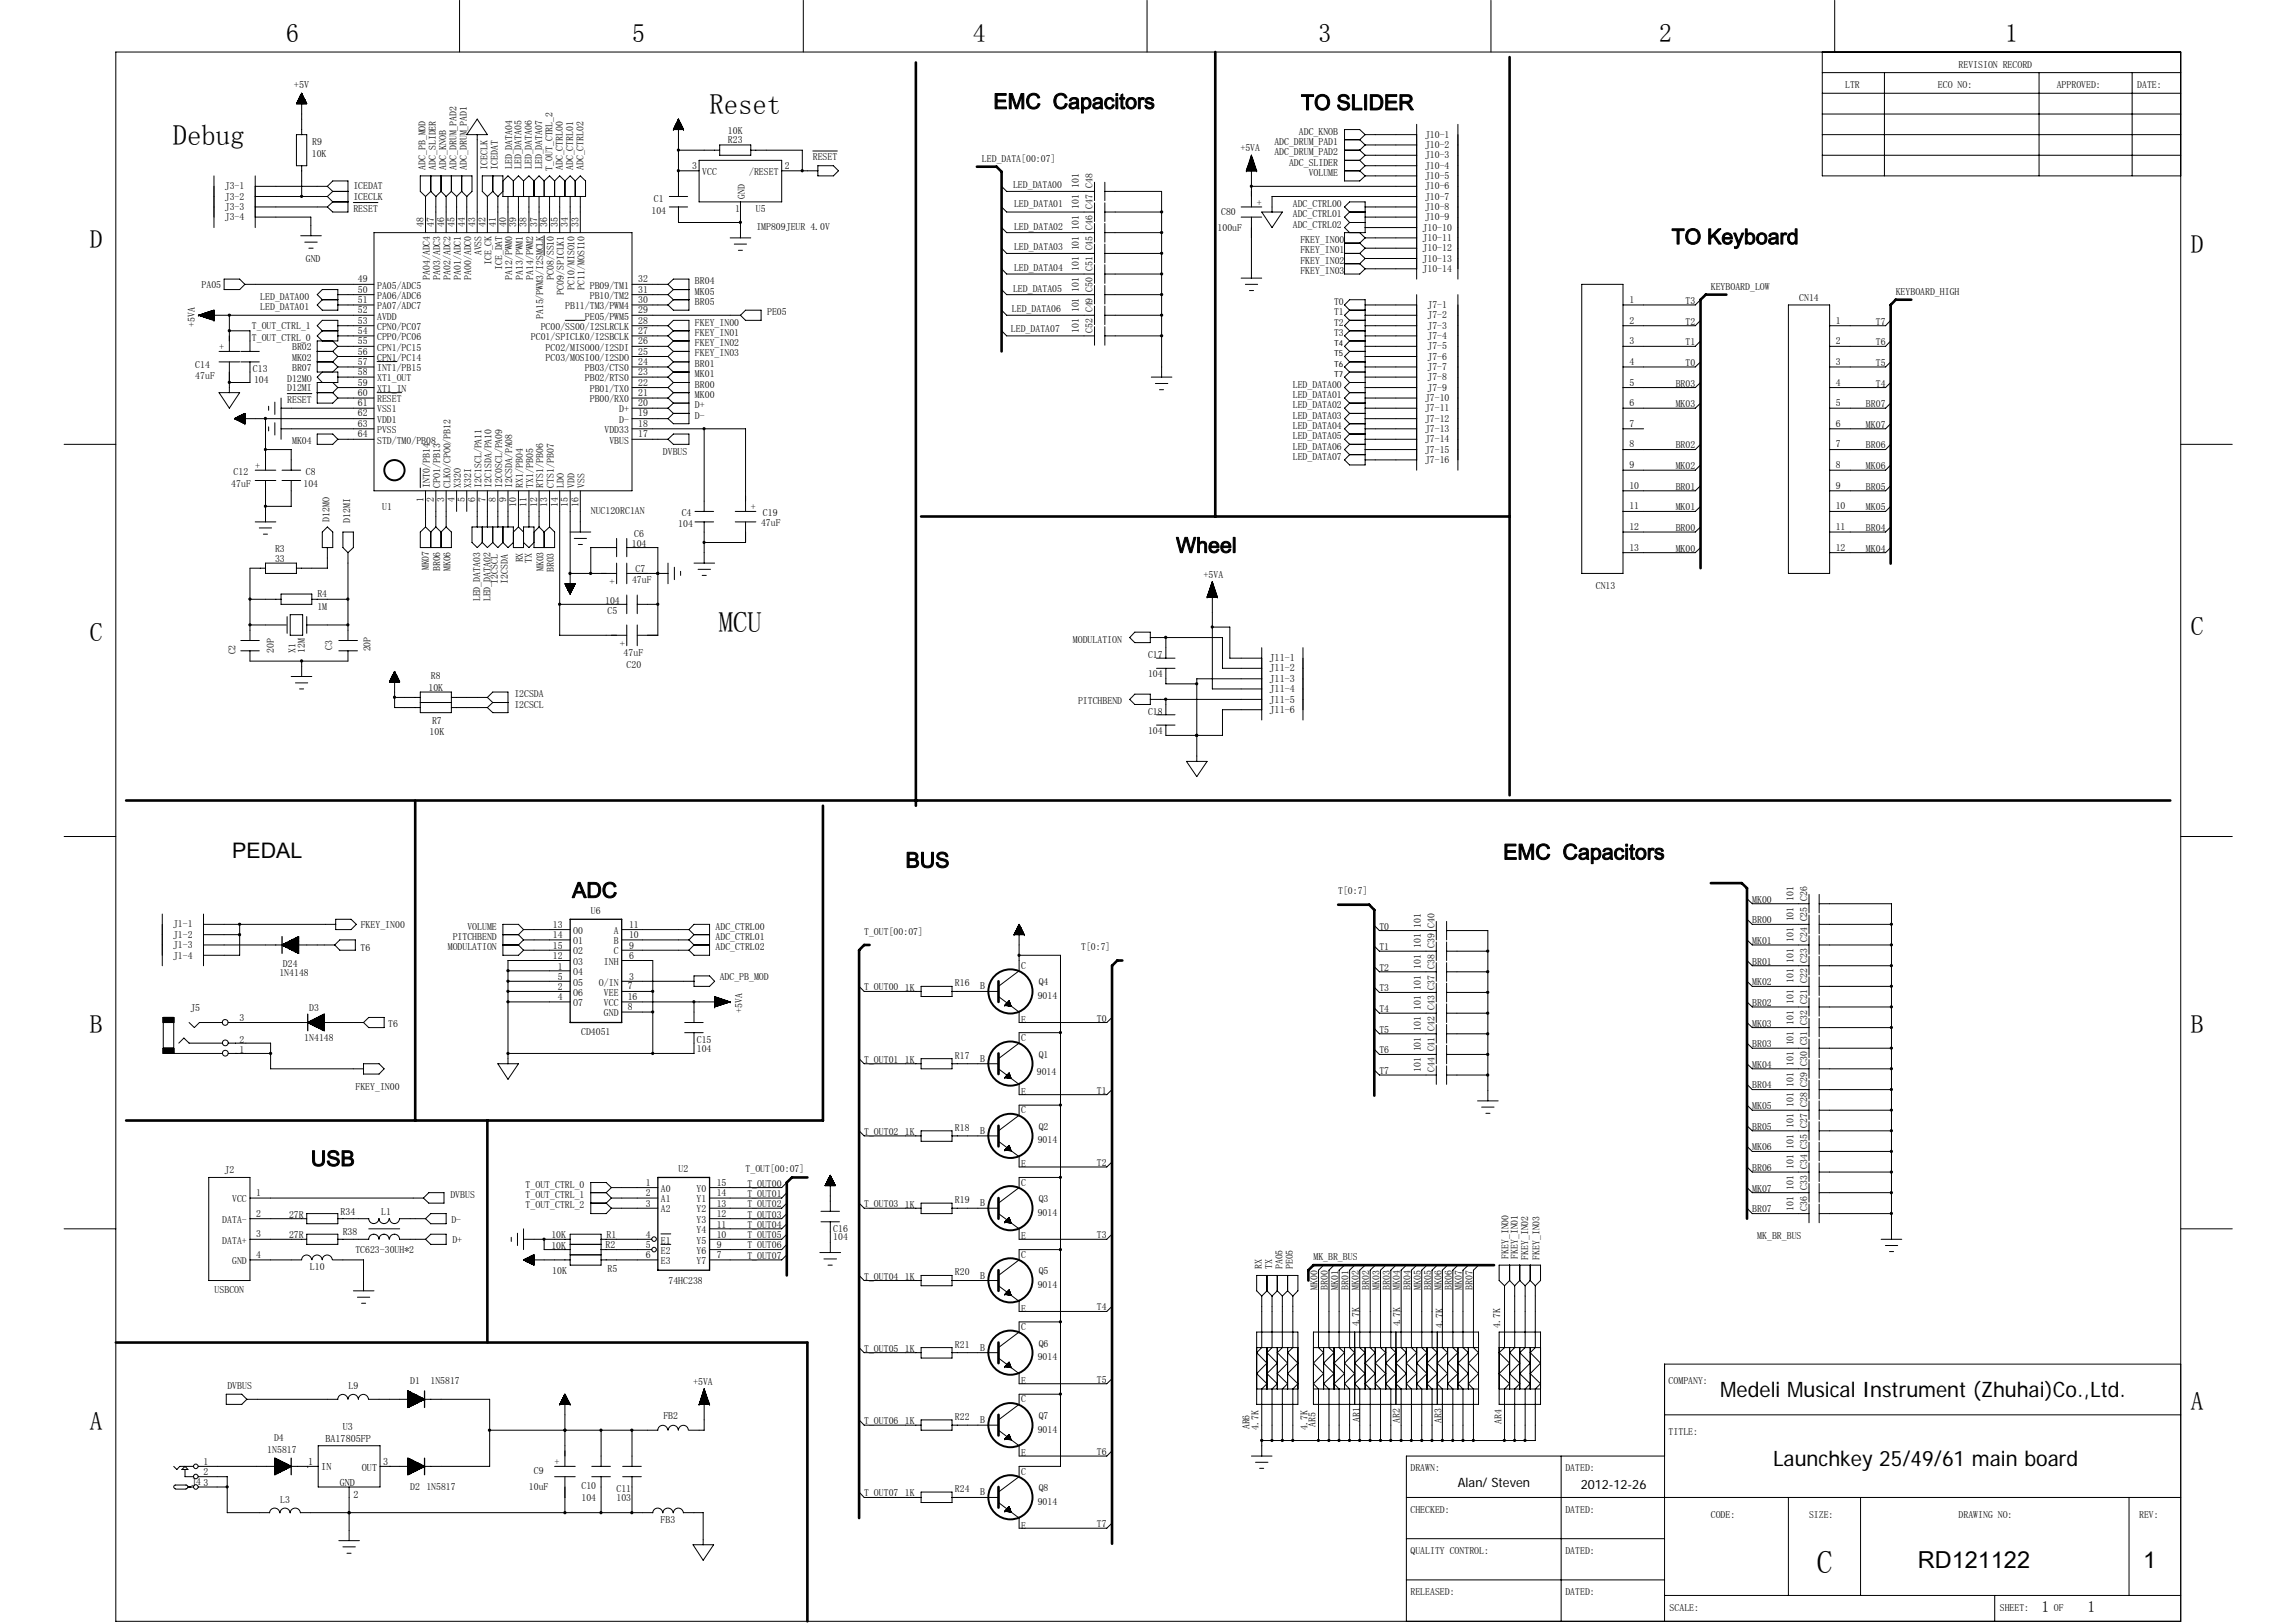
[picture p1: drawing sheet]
<svg xmlns="http://www.w3.org/2000/svg" width="297mm" height="210mm" viewBox="0 0 297 210" stroke-linecap="round" stroke-linejoin="round" font-family="sans-serif">
<defs><g id="words">
<text font-size="4.1" x="235" y="203.5">C</text>
<g font-size="3.7">
<text x="91.8" y="14.8">Reset</text>
<text x="22.3" y="18.8">Debug</text>
<text x="93" y="81.8">MCU</text>
</g>
<g font-size="3.3">
<text x="37" y="5.4">6</text>
<text x="81.8" y="5.4">5</text>
<text x="125.9" y="5.4">4</text>
<text x="170.6" y="5.4">3</text>
<text x="214.6" y="5.4">2</text>
<text x="259.4" y="5.4">1</text>
<text x="11.6" y="32.1">D</text>
<text x="283.4" y="32.8">D</text>
<text x="11.6" y="82.9">C</text>
<text x="283.4" y="82.2">C</text>
<text x="11.6" y="133.6">B</text>
<text x="283.4" y="133.6">B</text>
<text x="11.6" y="185">A</text>
<text x="283.4" y="182.4">A</text>
</g>
<g font-size="3">
<text x="248.1" y="202.8">RD121122</text>
<text x="277.3" y="202.8">1</text>
</g>
<g font-size="2.8">
<text x="128.5" y="14.1">EMC Capacitors</text>
<text x="168.3" y="14.2">TO SLIDER</text>
<text x="216.3" y="31.6">TO Keyboard</text>
<text x="152.1" y="71.5">Wheel</text>
<text x="30.1" y="111.1">PEDAL</text>
<text x="117.2" y="112.2">BUS</text>
<text x="194.5" y="111.2">EMC Capacitors</text>
<text x="74" y="116.1">ADC</text>
<text x="40.2" y="150.9">USB</text>
<text x="222.5" y="180.7">Medeli Musical Instrument (Zhuhai)Co.,Ltd.</text>
<text x="229.4" y="189.7">Launchkey 25/49/61 main board</text>
</g>
<g font-size="2">
<text x="264.1" y="208.6">1</text>
<text x="270.1" y="208.6">1</text>
</g>
<g font-size="1.7">
<text x="188.6" y="192.4">Alan/ Steven</text>
<text x="204.5" y="192.6">2012-12-26</text>
</g>
<g font-size="1.3">
<text x="38" y="11.4">+5V</text>
<text x="238.7" y="11.4">LTR</text>
<text x="250.7" y="11.4">ECO NO:</text>
<text x="253.4" y="8.7">REVISION RECORD</text>
<text x="266.1" y="11.4">APPROVED:</text>
<text x="276.5" y="11.4">DATE:</text>
<text x="94.2" y="17.3">10K</text>
<text x="168" y="17.4">ADC_KNOB</text>
<text x="184.4" y="17.8">J10-1</text>
<text x="40.3" y="20.3">10K</text>
<text x="40.4" y="18.8">R9</text>
<text x="55.1" y="22" transform="rotate(-90 55.1 22)">ADC_PB_MOD</text>
<text x="56.4" y="22" transform="rotate(-90 56.4 22)">ADC_SLIDER</text>
<text x="57.7" y="22" transform="rotate(-90 57.7 22)">ADC_KNOB</text>
<text x="59.1" y="22" transform="rotate(-90 59.1 22)">ADC_DRUM_PAD2</text>
<text x="60.4" y="22" transform="rotate(-90 60.4 22)">ADC_DRUM_PAD1</text>
<text x="63.1" y="22" transform="rotate(-90 63.1 22)">ICECLK</text>
<text x="64.4" y="22" transform="rotate(-90 64.4 22)">ICEDAT</text>
<text x="66.3" y="21.9" transform="rotate(-90 66.3 21.9)">LED_DATA04</text>
<text x="67.5" y="21.9" transform="rotate(-90 67.5 21.9)">LED_DATA05</text>
<text x="68.8" y="21.9" transform="rotate(-90 68.8 21.9)">LED_DATA06</text>
<text x="70.1" y="21.9" transform="rotate(-90 70.1 21.9)">LED_DATA07</text>
<text x="71.5" y="22.1" transform="rotate(-90 71.5 22.1)">T_OUT_CTRL_2</text>
<text x="72.8" y="22" transform="rotate(-90 72.8 22)">ADC_CTRL00</text>
<text x="74.2" y="22" transform="rotate(-90 74.2 22)">ADC_CTRL01</text>
<text x="75.5" y="22" transform="rotate(-90 75.5 22)">ADC_CTRL02</text>
<text x="89.6" y="21.8">3</text>
<text x="90.8" y="22.6">VCC</text>
<text x="94.2" y="18.5">R23</text>
<text x="96.9" y="22.6">/RESET</text>
<text x="101.5" y="21.8">2</text>
<text x="105.2" y="20.7">RESET</text>
<text x="127" y="20.9">LED_DATA[00:07]</text>
<text x="160.5" y="19.6">+5VA</text>
<text x="164.9" y="18.8">ADC_DRUM_PAD1</text>
<text x="164.9" y="20.1">ADC_DRUM_PAD2</text>
<text x="166.8" y="21.4">ADC_SLIDER</text>
<text x="169.3" y="22.8">VOLUME</text>
<text x="184.4" y="19.2">J10-2</text>
<text x="184.4" y="20.5">J10-3</text>
<text x="184.4" y="21.8">J10-4</text>
<text x="184.4" y="23.2">J10-5</text>
<text x="29.1" y="24.5">J3-1</text>
<text x="29.1" y="25.8">J3-2</text>
<text x="29.1" y="27.2">J3-3</text>
<text x="29.1" y="28.5">J3-4</text>
<text x="45.7" y="24.5">ICEDAT</text>
<text x="45.7" y="25.8">ICECLK</text>
<text x="45.7" y="27.4">RESET</text>
<text x="54.8" y="29.3" transform="rotate(-90 54.8 29.3)">48</text>
<text x="56.1" y="29.3" transform="rotate(-90 56.1 29.3)">47</text>
<text x="57.4" y="29.3" transform="rotate(-90 57.4 29.3)">46</text>
<text x="58.8" y="29.3" transform="rotate(-90 58.8 29.3)">45</text>
<text x="60.1" y="29.3" transform="rotate(-90 60.1 29.3)">44</text>
<text x="61.5" y="29.3" transform="rotate(-90 61.5 29.3)">43</text>
<text x="62.8" y="29.3" transform="rotate(-90 62.8 29.3)">42</text>
<text x="64.1" y="29.3" transform="rotate(-90 64.1 29.3)">41</text>
<text x="65.5" y="29.3" transform="rotate(-90 65.5 29.3)">40</text>
<text x="66.8" y="29.3" transform="rotate(-90 66.8 29.3)">39</text>
<text x="68.1" y="29.3" transform="rotate(-90 68.1 29.3)">38</text>
<text x="69.5" y="29.3" transform="rotate(-90 69.5 29.3)">37</text>
<text x="70.8" y="29.3" transform="rotate(-90 70.8 29.3)">36</text>
<text x="72.2" y="29.3" transform="rotate(-90 72.2 29.3)">35</text>
<text x="73.5" y="29.3" transform="rotate(-90 73.5 29.3)">34</text>
<text x="74.8" y="29.3" transform="rotate(-90 74.8 29.3)">33</text>
<text x="84.3" y="27.7">104</text>
<text x="84.6" y="26.1">C1</text>
<text x="95.1" y="27.5">1</text>
<text x="96.3" y="25.7" transform="rotate(-90 96.3 25.7)">GND</text>
<text x="97.8" y="27.4">U5</text>
<text x="97.9" y="29.8">IMP809JEUR 4.0V</text>
<text x="131.1" y="24.4">LED_DATA00</text>
<text x="131.2" y="26.8">LED_DATA01</text>
<text x="131.2" y="29.7">LED_DATA02</text>
<text x="139.6" y="29.7" transform="rotate(-90 139.6 29.7)">101</text>
<text x="139.6" y="27.1" transform="rotate(-90 139.6 27.1)">101</text>
<text x="139.6" y="24.4" transform="rotate(-90 139.6 24.4)">101</text>
<text x="157.5" y="29.9">100uF</text>
<text x="158" y="27.8">C80</text>
<text x="162.6" y="26.6">+</text>
<text x="167.3" y="26.8">ADC_CTRL00</text>
<text x="167.3" y="28.1">ADC_CTRL01</text>
<text x="167.3" y="29.4">ADC_CTRL02</text>
<text x="184" y="29.8">J10-10</text>
<text x="184.4" y="24.5">J10-6</text>
<text x="184.4" y="25.8">J10-7</text>
<text x="184.4" y="27.2">J10-8</text>
<text x="184.4" y="28.5">J10-9</text>
<text x="39.6" y="33.9">GND</text>
<text x="62.3" y="33" transform="rotate(-90 62.3 33)">AVSS</text>
<text x="63.6" y="34.3" transform="rotate(-90 63.6 34.3)">ICE_CK</text>
<text x="65" y="34.9" transform="rotate(-90 65 34.9)">ICE_DAT</text>
<text x="131.2" y="32.4">LED_DATA03</text>
<text x="131.2" y="35.1">LED_DATA04</text>
<text x="139.6" y="35.1" transform="rotate(-90 139.6 35.1)">101</text>
<text x="139.6" y="32.4" transform="rotate(-90 139.6 32.4)">101</text>
<text x="168.2" y="31.5">FKEY_IN00</text>
<text x="168.2" y="32.8">FKEY_IN01</text>
<text x="168.2" y="34.1">FKEY_IN02</text>
<text x="168.2" y="35.5">FKEY_IN03</text>
<text x="184" y="31.2">J10-11</text>
<text x="184" y="32.5">J10-12</text>
<text x="184" y="33.9">J10-13</text>
<text x="184" y="35.2">J10-14</text>
<text x="26.1" y="37.3">PA05</text>
<text x="33.7" y="38.8">LED_DATA00</text>
<text x="33.7" y="40.1">LED_DATA01</text>
<text x="46.3" y="36.5">49</text>
<text x="46.3" y="37.8">50</text>
<text x="46.3" y="39.2">51</text>
<text x="46.3" y="40.5">52</text>
<text x="46.3" y="41.9">53</text>
<text x="48.8" y="37.3">PA05/ADC5</text>
<text x="48.8" y="38.7">PA06/ADC6</text>
<text x="48.8" y="40">PA07/ADC7</text>
<text x="48.8" y="41.3">AVDD</text>
<text x="55.6" y="36.2" transform="rotate(-90 55.6 36.2)">PA04/ADC4</text>
<text x="56.9" y="36.2" transform="rotate(-90 56.9 36.2)">PA03/ADC3</text>
<text x="58.3" y="36.2" transform="rotate(-90 58.3 36.2)">PA02/ADC2</text>
<text x="59.6" y="36.2" transform="rotate(-90 59.6 36.2)">PA01/ADC1</text>
<text x="60.9" y="36.2" transform="rotate(-90 60.9 36.2)">PA00/ADC0</text>
<text x="66.3" y="36.2" transform="rotate(-90 66.3 36.2)">PA12/PWM0</text>
<text x="67.6" y="36.2" transform="rotate(-90 67.6 36.2)">PA13/PWM1</text>
<text x="69" y="36.2" transform="rotate(-90 69 36.2)">PA14/PWM2</text>
<text x="70.3" y="41.3" transform="rotate(-90 70.3 41.3)">PA15/PWM3/I2SMCLK</text>
<text x="71.6" y="36.2" transform="rotate(-90 71.6 36.2)">PC08/SS10</text>
<text x="73" y="38.1" transform="rotate(-90 73 38.1)">PC09/SPICLK1</text>
<text x="73.1" y="40">PB11/TM3/PWM4</text>
<text x="74.3" y="37.5" transform="rotate(-90 74.3 37.5)">PC10/MISO10</text>
<text x="75.6" y="37.5" transform="rotate(-90 75.6 37.5)">PC11/MOSI10</text>
<text x="75.7" y="41.3">PE05/PWM5</text>
<text x="76.3" y="37.3">PB09/TM1</text>
<text x="76.3" y="38.7">PB10/TM2</text>
<text x="82.6" y="36.5">32</text>
<text x="82.6" y="37.8">31</text>
<text x="82.6" y="39.2">30</text>
<text x="82.6" y="40.5">29</text>
<text x="82.6" y="41.9">28</text>
<text x="89.9" y="36.8">BR04</text>
<text x="89.9" y="38.1">MK05</text>
<text x="89.9" y="39.5">BR05</text>
<text x="99.2" y="40.8">PE05</text>
<text x="130.9" y="40.4">LED_DATA06</text>
<text x="131.1" y="37.7">LED_DATA05</text>
<text x="139.6" y="40.4" transform="rotate(-90 139.6 40.4)">101</text>
<text x="139.6" y="37.7" transform="rotate(-90 139.6 37.7)">101</text>
<text x="172.6" y="39.5">T0</text>
<text x="172.6" y="40.8">T1</text>
<text x="184.7" y="39.9">J7-1</text>
<text x="184.7" y="41.2">J7-2</text>
<text x="210.8" y="41.9">2</text>
<text x="210.8" y="39.2">1</text>
<text x="218.1" y="39.3">T3</text>
<text x="218.1" y="42">T2</text>
<text x="221.3" y="37.5">KEYBOARD_LOW</text>
<text x="232.8" y="38.9">CN14</text>
<text x="237.5" y="41.9">1</text>
<text x="242.7" y="42">T7</text>
<text x="245.3" y="38.1">KEYBOARD_HIGH</text>
<text x="25.2" y="42.2" transform="rotate(-90 25.2 42.2)">+5VA</text>
<text x="25.3" y="47.6">C14</text>
<text x="28.3" y="45.3">+</text>
<text x="32.6" y="44.1">T_OUT_CTRL_0</text>
<text x="32.6" y="42.5">T_OUT_CTRL_1</text>
<text x="37.8" y="46.7">MK02</text>
<text x="37.8" y="45.3">BR02</text>
<text x="46.3" y="43.2">54</text>
<text x="46.3" y="44.5">55</text>
<text x="46.3" y="45.9">56</text>
<text x="46.3" y="47.2">57</text>
<text x="48.8" y="42.7">CPN0/PC07</text>
<text x="48.8" y="44">CPP0/PC06</text>
<text x="48.8" y="45.4">CPN1/PC15</text>
<text x="48.8" y="46.7">CPN1/PC14</text>
<text x="68.7" y="44">PC01/SPICLK0/I2SBCLK</text>
<text x="70" y="42.7">PC00/SS00/I2SLRCLK</text>
<text x="70.6" y="45.4">PC02/MISO00/I2SDI</text>
<text x="70.6" y="46.7">PC03/MOSI00/I2SDO</text>
<text x="82.6" y="43.2">27</text>
<text x="82.6" y="44.5">26</text>
<text x="82.6" y="45.9">25</text>
<text x="82.6" y="47.2">24</text>
<text x="89.9" y="47.5">BR01</text>
<text x="89.9" y="42.1">FKEY_IN00</text>
<text x="89.9" y="43.5">FKEY_IN01</text>
<text x="89.9" y="44.8">FKEY_IN02</text>
<text x="89.9" y="46.1">FKEY_IN03</text>
<text x="130.8" y="42.9">LED_DATA07</text>
<text x="139.6" y="43.1" transform="rotate(-90 139.6 43.1)">101</text>
<text x="141.3" y="43.1" transform="rotate(-90 141.3 43.1)">C52 C49 C50 C51 C45 C46 C47 C48</text>
<text x="172.6" y="42.1">T2</text>
<text x="172.6" y="43.5">T3</text>
<text x="184.7" y="42.5">J7-3</text>
<text x="184.7" y="43.9">J7-4</text>
<text x="184.7" y="45.2">J7-5</text>
<text x="184.7" y="46.5">J7-6</text>
<text x="184.7" y="47.9">J7-7</text>
<text x="210.8" y="47.2">4</text>
<text x="210.8" y="44.5">3</text>
<text x="218.1" y="44.7">T1</text>
<text x="218.1" y="47.3">T0</text>
<text x="237.5" y="44.5">2</text>
<text x="237.5" y="47.2">3</text>
<text x="242.7" y="44.7">T6</text>
<text x="242.7" y="47.3">T5</text>
<text x="25.3" y="49">47uF</text>
<text x="32.7" y="48.1">C13</text>
<text x="32.9" y="49.5">104</text>
<text x="37.1" y="49.4">D12MO</text>
<text x="37.2" y="50.5">D12MI</text>
<text x="37.2" y="52.2">RESET</text>
<text x="37.8" y="48">BR07</text>
<text x="46.3" y="48.5">58</text>
<text x="46.3" y="49.9">59</text>
<text x="46.3" y="51.2">60</text>
<text x="46.3" y="52.6">61</text>
<text x="46.3" y="53.9">62</text>
<text x="48.8" y="48">INT1/PB15</text>
<text x="48.8" y="49.3">XT1_OUT</text>
<text x="48.8" y="50.7">XT1_IN</text>
<text x="48.8" y="52">RESET</text>
<text x="48.8" y="53.4">VSS1</text>
<text x="75.7" y="48">PB03/CTS0</text>
<text x="75.7" y="49.3">PB02/RTS0</text>
<text x="76.3" y="50.7">PB01/TX0</text>
<text x="76.3" y="52">PB00/RX0</text>
<text x="80.1" y="53.4">D+</text>
<text x="82.6" y="48.5">23</text>
<text x="82.6" y="49.9">22</text>
<text x="82.6" y="51.2">21</text>
<text x="82.6" y="52.6">20</text>
<text x="82.6" y="53.9">19</text>
<text x="89.9" y="51.5">MK00</text>
<text x="89.9" y="50.1">BR00</text>
<text x="89.9" y="48.8">MK01</text>
<text x="89.9" y="52.8">D+</text>
<text x="167.3" y="50.1">LED_DATA00</text>
<text x="167.3" y="51.5">LED_DATA01</text>
<text x="167.3" y="52.8">LED_DATA02</text>
<text x="184.4" y="51.9">J7-10</text>
<text x="184.4" y="53.2">J7-11</text>
<text x="184.7" y="49.2">J7-8</text>
<text x="184.7" y="50.5">J7-9</text>
<text x="210.8" y="49.9">5</text>
<text x="210.8" y="52.6">6</text>
<text x="216.8" y="52.7">MK03</text>
<text x="216.8" y="50">BR03</text>
<text x="237.5" y="49.9">4</text>
<text x="237.5" y="52.6">5</text>
<text x="241.4" y="52.7">BR07</text>
<text x="242.7" y="50">T4</text>
<text x="37.8" y="57.5">MK04</text>
<text x="46.3" y="55.2">63</text>
<text x="46.3" y="56.5">64</text>
<text x="48.8" y="54.7">VDD1</text>
<text x="48.8" y="56">PVSS</text>
<text x="48.8" y="57.4">STD/TM0/PB08</text>
<text x="78.2" y="56">VDD33</text>
<text x="78.8" y="57.4">VBUS</text>
<text x="80.1" y="54.7">D-</text>
<text x="82.6" y="55.2">18</text>
<text x="82.6" y="56.5">17</text>
<text x="85.8" y="58.8">DVBUS</text>
<text x="89.9" y="54.2">D-</text>
<text x="167.3" y="54.2">LED_DATA03</text>
<text x="167.3" y="55.5">LED_DATA04</text>
<text x="167.3" y="56.8">LED_DATA05</text>
<text x="167.3" y="58.2">LED_DATA06</text>
<text x="167.3" y="59.5">LED_DATA07</text>
<text x="184.4" y="54.6">J7-12</text>
<text x="184.4" y="55.9">J7-13</text>
<text x="184.4" y="57.2">J7-14</text>
<text x="184.4" y="58.5">J7-15</text>
<text x="184.4" y="59.9">J7-16</text>
<text x="210.8" y="55.2">7</text>
<text x="210.8" y="57.9">8</text>
<text x="216.8" y="58">BR02</text>
<text x="237.5" y="55.2">6</text>
<text x="237.5" y="57.9">7</text>
<text x="241.4" y="55.4">MK07</text>
<text x="241.4" y="58">BR06</text>
<text x="29.9" y="63">47uF</text>
<text x="30.2" y="61.5">C12</text>
<text x="33" y="60.7">+</text>
<text x="39.3" y="63">104</text>
<text x="39.6" y="61.5">C8</text>
<text x="54.8" y="64.9" transform="rotate(-90 54.8 64.9)">1</text>
<text x="55.6" y="63.1" transform="rotate(-90 55.6 63.1)">INT0/PB14</text>
<text x="56.1" y="64.9" transform="rotate(-90 56.1 64.9)">2</text>
<text x="56.9" y="63.1" transform="rotate(-90 56.9 63.1)">CPO1/PB13</text>
<text x="57.4" y="64.9" transform="rotate(-90 57.4 64.9)">3</text>
<text x="58.3" y="63.1" transform="rotate(-90 58.3 63.1)">CLKO/CPO0/PB12</text>
<text x="58.8" y="64.9" transform="rotate(-90 58.8 64.9)">4</text>
<text x="59.6" y="63.1" transform="rotate(-90 59.6 63.1)">X32O</text>
<text x="60.1" y="64.9" transform="rotate(-90 60.1 64.9)">5</text>
<text x="60.9" y="63.1" transform="rotate(-90 60.9 63.1)">X32I</text>
<text x="61.5" y="64.9" transform="rotate(-90 61.5 64.9)">6</text>
<text x="62.3" y="63.1" transform="rotate(-90 62.3 63.1)">I2C1SCL/PA11</text>
<text x="62.8" y="64.9" transform="rotate(-90 62.8 64.9)">7</text>
<text x="63.6" y="63.1" transform="rotate(-90 63.6 63.1)">I2C1SDA/PA10</text>
<text x="64.1" y="64.9" transform="rotate(-90 64.1 64.9)">8</text>
<text x="65" y="63.1" transform="rotate(-90 65 63.1)">I2C0SCL/PA09</text>
<text x="65.5" y="64.9" transform="rotate(-90 65.5 64.9)">9</text>
<text x="66.3" y="63.1" transform="rotate(-90 66.3 63.1)">I2CSDA/PA08</text>
<text x="66.8" y="65.6" transform="rotate(-90 66.8 65.6)">10</text>
<text x="67.6" y="63.1" transform="rotate(-90 67.6 63.1)">RX1/PB04</text>
<text x="68.1" y="65.6" transform="rotate(-90 68.1 65.6)">11</text>
<text x="69" y="63.1" transform="rotate(-90 69 63.1)">TX1/PB05</text>
<text x="69.5" y="65.6" transform="rotate(-90 69.5 65.6)">12</text>
<text x="70.3" y="63.1" transform="rotate(-90 70.3 63.1)">RTS1/PB06</text>
<text x="70.8" y="65.6" transform="rotate(-90 70.8 65.6)">13</text>
<text x="71.6" y="63.1" transform="rotate(-90 71.6 63.1)">CTS1/PB07</text>
<text x="72.2" y="65.6" transform="rotate(-90 72.2 65.6)">14</text>
<text x="73" y="63.1" transform="rotate(-90 73 63.1)">LDO</text>
<text x="73.5" y="65.6" transform="rotate(-90 73.5 65.6)">15</text>
<text x="74.3" y="63.1" transform="rotate(-90 74.3 63.1)">VDD</text>
<text x="74.8" y="65.6" transform="rotate(-90 74.8 65.6)">16</text>
<text x="75.6" y="63.1" transform="rotate(-90 75.6 63.1)">VSS</text>
<text x="210.8" y="60.6">9</text>
<text x="210.8" y="63.2">10</text>
<text x="210.8" y="65.9">11</text>
<text x="216.8" y="60.7">MK02</text>
<text x="216.8" y="63.4">BR01</text>
<text x="237.5" y="60.6">8</text>
<text x="237.5" y="63.2">9</text>
<text x="237.5" y="65.9">10</text>
<text x="241.4" y="60.7">MK06</text>
<text x="241.4" y="63.4">BR05</text>
<text x="35.6" y="71.4">R3</text>
<text x="42.6" y="67.5" transform="rotate(-90 42.6 67.5)">D12MO</text>
<text x="45.3" y="67.6" transform="rotate(-90 45.3 67.6)">D12MI</text>
<text x="49.4" y="66">U1</text>
<text x="76.4" y="66.5">NUC120RC1AN</text>
<text x="81.7" y="70.8">104</text>
<text x="82.1" y="69.5">C6</text>
<text x="87.8" y="68.2">104</text>
<text x="88.2" y="66.8">C4</text>
<text x="97.2" y="66">+</text>
<text x="98.5" y="68.1">47uF</text>
<text x="98.7" y="66.7">C19</text>
<text x="210.8" y="68.6">12</text>
<text x="210.8" y="71.2">13</text>
<text x="216.8" y="66">MK01</text>
<text x="216.8" y="68.7">BR00</text>
<text x="216.8" y="71.4">MK00</text>
<text x="237.5" y="68.6">11</text>
<text x="237.5" y="71.2">12</text>
<text x="241.4" y="66">MK05</text>
<text x="241.4" y="68.7">BR04</text>
<text x="241.4" y="71.4">MK04</text>
<text x="35.6" y="72.7">33</text>
<text x="41.1" y="77.2">R4</text>
<text x="55.5" y="73.8" transform="rotate(-90 55.5 73.8)">MK07</text>
<text x="57" y="73.9" transform="rotate(-90 57 73.9)">BR06</text>
<text x="58.3" y="73.9" transform="rotate(-90 58.3 73.9)">MK06</text>
<text x="62.1" y="77.8" transform="rotate(-90 62.1 77.8)">LED_DATA03</text>
<text x="63.5" y="77.8" transform="rotate(-90 63.5 77.8)">LED_DATA02</text>
<text x="64.4" y="75.5" transform="rotate(-90 64.4 75.5)">I2CSCL</text>
<text x="65.7" y="75.5" transform="rotate(-90 65.7 75.5)">I2CSDA</text>
<text x="67.6" y="72.8" transform="rotate(-90 67.6 72.8)">RX</text>
<text x="68.8" y="72.9" transform="rotate(-90 68.8 72.9)">TX</text>
<text x="70.3" y="73.9" transform="rotate(-90 70.3 73.9)">MK03</text>
<text x="71.6" y="74" transform="rotate(-90 71.6 74)">BR03</text>
<text x="79.6" y="75.5" transform="rotate(-90 79.6 75.5)">+</text>
<text x="81.8" y="75.4">47uF</text>
<text x="82.2" y="74">C7</text>
<text x="155.7" y="74.8">+5VA</text>
<text x="206.5" y="76.2">CN13</text>
<text x="41.1" y="78.9">1M</text>
<text x="78.3" y="78.1">104</text>
<text x="78.6" y="79.4">C5</text>
<text x="81" y="83.5" transform="rotate(-90 81 83.5)">+</text>
<text x="138.8" y="83.1">MODULATION</text>
<text x="30.5" y="84.7" transform="rotate(-90 30.5 84.7)">C2</text>
<text x="35.4" y="84.5" transform="rotate(-90 35.4 84.5)">20P</text>
<text x="38.2" y="84.4" transform="rotate(-90 38.2 84.4)">X1</text>
<text x="39.4" y="84.5" transform="rotate(-90 39.4 84.5)">12M</text>
<text x="43" y="84.1" transform="rotate(-90 43 84.1)">C3</text>
<text x="47.9" y="84.3" transform="rotate(-90 47.9 84.3)">20P</text>
<text x="55.4" y="89.5">10K</text>
<text x="55.7" y="87.8">R8</text>
<text x="80.7" y="84.9">47uF</text>
<text x="81.1" y="86.4">C20</text>
<text x="148.5" y="85.2">C17</text>
<text x="148.5" y="87.6">104</text>
<text x="164.2" y="85.5">J11-1</text>
<text x="164.2" y="86.9">J11-2</text>
<text x="164.2" y="88.2">J11-3</text>
<text x="164.2" y="89.5">J11-4</text>
<text x="55.6" y="95.1">10K</text>
<text x="55.9" y="93.7">R7</text>
<text x="66.5" y="90.2">I2CSDA</text>
<text x="66.5" y="91.5">I2CSCL</text>
<text x="139.5" y="91.1">PITCHBEND</text>
<text x="148.5" y="92.5">C18</text>
<text x="148.5" y="94.9">104</text>
<text x="164.2" y="90.9">J11-5</text>
<text x="164.2" y="92.2">J11-6</text>
<text x="22.4" y="120">J1-1</text>
<text x="76.5" y="118.3">U6</text>
<text x="173.1" y="115.7">T[0:7]</text>
<text x="226.7" y="116.8">MK00</text>
<text x="226.7" y="119.5">BR00</text>
<text x="232" y="119.2" transform="rotate(-90 232 119.2)">101</text>
<text x="232" y="116.5" transform="rotate(-90 232 116.5)">101</text>
<text x="22.4" y="121.3">J1-2</text>
<text x="22.4" y="122.7">J1-3</text>
<text x="22.4" y="124">J1-4</text>
<text x="36.6" y="125.1">D24</text>
<text x="46.6" y="123">T6</text>
<text x="46.7" y="120.1">FKEY_IN00</text>
<text x="57.9" y="122.9">MODULATION</text>
<text x="58.6" y="121.6">PITCHBEND</text>
<text x="60.5" y="120.3">VOLUME</text>
<text x="71.5" y="120.1">13</text>
<text x="71.5" y="121.4">14</text>
<text x="71.5" y="122.7">15</text>
<text x="71.5" y="124.1">12</text>
<text x="72.2" y="125.4">1</text>
<text x="74.2" y="120.8">O0</text>
<text x="74.2" y="122.2">O1</text>
<text x="74.2" y="123.5">O2</text>
<text x="74.2" y="124.8">O3</text>
<text x="78.1" y="124.8">INH</text>
<text x="79.4" y="120.8">A</text>
<text x="79.4" y="122.2">B</text>
<text x="79.4" y="123.5">C</text>
<text x="81.4" y="120.1">11</text>
<text x="81.4" y="121.4">10</text>
<text x="81.4" y="122.7">9</text>
<text x="81.4" y="124.1">6</text>
<text x="92.6" y="120.3">ADC_CTRL00</text>
<text x="92.6" y="121.6">ADC_CTRL01</text>
<text x="92.6" y="122.9">ADC_CTRL02</text>
<text x="111.8" y="120.9">T_OUT[00:07]</text>
<text x="132.1" y="125.3">C</text>
<text x="139.9" y="122.9">T[0:7]</text>
<text x="178.5" y="120.3">T0</text>
<text x="178.5" y="122.9">T1</text>
<text x="178.5" y="125.6">T2</text>
<text x="183.8" y="125.4" transform="rotate(-90 183.8 125.4)">101</text>
<text x="183.8" y="122.7" transform="rotate(-90 183.8 122.7)">101</text>
<text x="183.8" y="120" transform="rotate(-90 183.8 120)">101</text>
<text x="226.7" y="122.1">MK01</text>
<text x="226.7" y="124.8">BR01</text>
<text x="232" y="124.5" transform="rotate(-90 232 124.5)">101</text>
<text x="232" y="121.9" transform="rotate(-90 232 121.9)">101</text>
<text x="24.6" y="130.8">J5</text>
<text x="36.1" y="126.3">1N4148</text>
<text x="40" y="130.9">D3</text>
<text x="72.2" y="126.7">5</text>
<text x="72.2" y="128.1">2</text>
<text x="72.2" y="129.4">4</text>
<text x="74.2" y="126.2">O4</text>
<text x="74.2" y="127.5">O5</text>
<text x="74.2" y="128.8">O6</text>
<text x="74.2" y="130.2">O7</text>
<text x="77.5" y="127.5">O/IN</text>
<text x="78.1" y="128.8">VEE</text>
<text x="78.1" y="130.2">VCC</text>
<text x="78.1" y="131.5">GND</text>
<text x="81.2" y="128">7</text>
<text x="81.2" y="129.3">16</text>
<text x="81.2" y="130.7">8</text>
<text x="81.4" y="126.7">3</text>
<text x="93.1" y="126.8">ADC_PB_MOD</text>
<text x="96" y="131" transform="rotate(-90 96 131)">+5VA</text>
<text x="111.8" y="128.1">T_OUT00</text>
<text x="117.1" y="128.2">1K</text>
<text x="123.5" y="127.6">R16</text>
<text x="126.8" y="128">B</text>
<text x="134.3" y="129.2">9014</text>
<text x="134.4" y="127.5">Q4</text>
<text x="178.5" y="128.3">T3</text>
<text x="178.5" y="130.9">T4</text>
<text x="183.8" y="130.7" transform="rotate(-90 183.8 130.7)">101</text>
<text x="183.8" y="128" transform="rotate(-90 183.8 128)">101</text>
<text x="226.7" y="127.5">MK02</text>
<text x="226.7" y="130.2">BR02</text>
<text x="232" y="129.9" transform="rotate(-90 232 129.9)">101</text>
<text x="232" y="127.2" transform="rotate(-90 232 127.2)">101</text>
<text x="31" y="132.1">3</text>
<text x="31" y="134.9">2</text>
<text x="31" y="136.3">1</text>
<text x="39.4" y="134.7">1N4148</text>
<text x="50.2" y="132.9">T6</text>
<text x="75.2" y="133.9">CD4051</text>
<text x="90.1" y="135">C15</text>
<text x="90.1" y="136.1">104</text>
<text x="111.8" y="137.5">T_OUT01</text>
<text x="117.1" y="137.5">1K</text>
<text x="123.5" y="137">R17</text>
<text x="126.8" y="137.4">B</text>
<text x="132.1" y="132.3">E</text>
<text x="132.1" y="134.7">C</text>
<text x="134.4" y="136.8">Q1</text>
<text x="141.9" y="132.2">T0</text>
<text x="178.5" y="133.6">T5</text>
<text x="178.5" y="136.3">T6</text>
<text x="183.8" y="136" transform="rotate(-90 183.8 136)">101</text>
<text x="183.8" y="133.4" transform="rotate(-90 183.8 133.4)">101</text>
<text x="226.7" y="132.8">MK03</text>
<text x="226.7" y="135.5">BR03</text>
<text x="232" y="137.9" transform="rotate(-90 232 137.9)">101</text>
<text x="232" y="135.3" transform="rotate(-90 232 135.3)">101</text>
<text x="232" y="132.6" transform="rotate(-90 232 132.6)">101</text>
<text x="46" y="141">FKEY_IN00</text>
<text x="132.1" y="141.7">E</text>
<text x="134.1" y="139.1">9014</text>
<text x="141.9" y="141.5">T1</text>
<text x="178.5" y="139">T7</text>
<text x="183.8" y="138.7" transform="rotate(-90 183.8 138.7)">101</text>
<text x="185.6" y="138.7" transform="rotate(-90 185.6 138.7)">C44 C41 C42 C43 C37 C38 C39 C40</text>
<text x="226.7" y="138.2">MK04</text>
<text x="226.7" y="140.8">BR04</text>
<text x="226.7" y="143.5">MK05</text>
<text x="232" y="143.3" transform="rotate(-90 232 143.3)">101</text>
<text x="232" y="140.6" transform="rotate(-90 232 140.6)">101</text>
<text x="111.8" y="146.8">T_OUT02</text>
<text x="117.1" y="146.9">1K</text>
<text x="123.5" y="146.3">R18</text>
<text x="126.8" y="146.7">B</text>
<text x="132.1" y="144">C</text>
<text x="134.3" y="147.9">9014</text>
<text x="134.4" y="146.2">Q2</text>
<text x="226.7" y="146.2">BR05</text>
<text x="226.7" y="148.8">MK06</text>
<text x="232" y="148.6" transform="rotate(-90 232 148.6)">101</text>
<text x="232" y="145.9" transform="rotate(-90 232 145.9)">101</text>
<text x="29" y="151.8">J2</text>
<text x="30" y="155.6">VCC</text>
<text x="33.1" y="154.7">1</text>
<text x="58.3" y="155">DVBUS</text>
<text x="68" y="153.6">T_OUT_CTRL_0</text>
<text x="68" y="155">T_OUT_CTRL_1</text>
<text x="83.5" y="153.5">1</text>
<text x="83.5" y="154.8">2</text>
<text x="85.5" y="154.2">A0</text>
<text x="85.5" y="155.6">A1</text>
<text x="87.8" y="151.6">U2</text>
<text x="90.1" y="154.2">Y0</text>
<text x="90.1" y="155.6">Y1</text>
<text x="92.7" y="153.5">15</text>
<text x="92.7" y="154.8">14</text>
<text x="96.5" y="151.6">T_OUT[00:07]</text>
<text x="96.7" y="153.5">T_OUT00</text>
<text x="96.7" y="154.9">T_OUT01</text>
<text x="123.5" y="155.7">R19</text>
<text x="132.1" y="151">E</text>
<text x="132.1" y="153.4">C</text>
<text x="134.4" y="155.5">Q3</text>
<text x="141.9" y="150.9">T2</text>
<text x="226.7" y="151.5">BR06</text>
<text x="226.7" y="154.2">MK07</text>
<text x="232" y="153.9" transform="rotate(-90 232 153.9)">101</text>
<text x="232" y="151.3" transform="rotate(-90 232 151.3)">101</text>
<text x="28.8" y="158.2">DATA-</text>
<text x="28.8" y="160.9">DATA+</text>
<text x="33.1" y="157.4">2</text>
<text x="33.1" y="160.1">3</text>
<text x="37.4" y="160.2">27R</text>
<text x="37.4" y="157.6">27R</text>
<text x="44.1" y="157.1">R34</text>
<text x="44.3" y="159.8">R38</text>
<text x="49.3" y="157.2">L1</text>
<text x="58.4" y="158.2">D-</text>
<text x="58.5" y="160.9">D+</text>
<text x="68" y="156.3">T_OUT_CTRL_2</text>
<text x="71.3" y="160.2">10K</text>
<text x="71.3" y="161.6">10K</text>
<text x="78.3" y="161.5">R2</text>
<text x="78.5" y="160.2">R1</text>
<text x="83.5" y="156.1">3</text>
<text x="83.5" y="160.1">4</text>
<text x="83.5" y="161.5">5</text>
<text x="85.5" y="156.9">A2</text>
<text x="85.5" y="160.9">E1</text>
<text x="90.1" y="156.9">Y2</text>
<text x="90.1" y="158.2">Y3</text>
<text x="90.1" y="159.5">Y4</text>
<text x="90.1" y="160.9">Y5</text>
<text x="92.7" y="156.1">13</text>
<text x="92.7" y="157.5">12</text>
<text x="92.7" y="158.8">11</text>
<text x="92.7" y="160.1">10</text>
<text x="92.7" y="161.5">9</text>
<text x="96.7" y="156.2">T_OUT02</text>
<text x="96.7" y="157.5">T_OUT03</text>
<text x="96.7" y="158.9">T_OUT04</text>
<text x="96.7" y="160.2">T_OUT05</text>
<text x="96.7" y="161.5">T_OUT06</text>
<text x="107.8" y="159.4">C16</text>
<text x="107.8" y="160.5">104</text>
<text x="111.8" y="156.2">T_OUT03</text>
<text x="117.1" y="156.2">1K</text>
<text x="126.8" y="156.1">B</text>
<text x="132.1" y="160.4">E</text>
<text x="134.3" y="157.3">9014</text>
<text x="141.9" y="160.2">T3</text>
<text x="226.7" y="156.8">BR07</text>
<text x="227.3" y="160.3">MK_BR_BUS</text>
<text x="232" y="156.6" transform="rotate(-90 232 156.6)">101</text>
<text x="233.8" y="156.6" transform="rotate(-90 233.8 156.6)">C36 C33 C34 C35 C27 C28 C29 C30 C31 C32 C21 C22 C23 C24 C25 C26</text>
<text x="27.8" y="167.3">USBCON</text>
<text x="30" y="163.6">GND</text>
<text x="33.1" y="162.8">4</text>
<text x="40.1" y="164.3">L10</text>
<text x="46" y="162.1">TC623-30UH*2</text>
<text x="71.5" y="164.8">10K</text>
<text x="78.6" y="164.6">R5</text>
<text x="83.5" y="162.8">6</text>
<text x="85.5" y="162.2">E2</text>
<text x="85.5" y="163.6">E3</text>
<text x="86.5" y="166.1">74HC238</text>
<text x="90.1" y="162.2">Y6</text>
<text x="90.1" y="163.6">Y7</text>
<text x="92.7" y="162.8">7</text>
<text x="96.7" y="162.9">T_OUT07</text>
<text x="111.8" y="165.5">T_OUT04</text>
<text x="117.1" y="165.6">1K</text>
<text x="123.5" y="165">R20</text>
<text x="126.8" y="165.4">B</text>
<text x="132.1" y="162.8">C</text>
<text x="134.3" y="166.6">9014</text>
<text x="134.4" y="164.9">Q5</text>
<text x="163.2" y="164.2" transform="rotate(-90 163.2 164.2)">RX</text>
<text x="164.6" y="164.2" transform="rotate(-90 164.6 164.2)">TX</text>
<text x="165.9" y="164.2" transform="rotate(-90 165.9 164.2)">PA05</text>
<text x="167.3" y="164.2" transform="rotate(-90 167.3 164.2)">PE05</text>
<text x="169.9" y="163">MK_BR_BUS</text>
<text x="170.5" y="166.9" transform="rotate(-90 170.5 166.9)">MK00</text>
<text x="171.8" y="166.9" transform="rotate(-90 171.8 166.9)">BR00</text>
<text x="173.1" y="166.9" transform="rotate(-90 173.1 166.9)">MK01</text>
<text x="174.5" y="166.9" transform="rotate(-90 174.5 166.9)">BR01</text>
<text x="175.8" y="166.9" transform="rotate(-90 175.8 166.9)">MK02</text>
<text x="177.1" y="166.9" transform="rotate(-90 177.1 166.9)">BR02</text>
<text x="178.5" y="166.9" transform="rotate(-90 178.5 166.9)">MK03</text>
<text x="179.8" y="166.9" transform="rotate(-90 179.8 166.9)">BR03</text>
<text x="181.1" y="166.9" transform="rotate(-90 181.1 166.9)">MK04</text>
<text x="182.5" y="166.9" transform="rotate(-90 182.5 166.9)">BR04</text>
<text x="183.8" y="166.9" transform="rotate(-90 183.8 166.9)">MK05</text>
<text x="185.1" y="166.9" transform="rotate(-90 185.1 166.9)">BR05</text>
<text x="186.5" y="166.9" transform="rotate(-90 186.5 166.9)">MK06</text>
<text x="187.8" y="166.9" transform="rotate(-90 187.8 166.9)">BR06</text>
<text x="189.1" y="166.9" transform="rotate(-90 189.1 166.9)">MK07</text>
<text x="190.5" y="166.9" transform="rotate(-90 190.5 166.9)">BR07</text>
<text x="195.2" y="162.9" transform="rotate(-90 195.2 162.9)">FKEY_IN00</text>
<text x="196.4" y="162.9" transform="rotate(-90 196.4 162.9)">FKEY_IN01</text>
<text x="197.7" y="163" transform="rotate(-90 197.7 163)">FKEY_IN02</text>
<text x="199.2" y="163" transform="rotate(-90 199.2 163)">FKEY_IN03</text>
<text x="132.1" y="169.7">E</text>
<text x="132.1" y="172.1">C</text>
<text x="141.9" y="169.5">T4</text>
<text x="175.8" y="171.6" transform="rotate(-90 175.8 171.6)">4.7K</text>
<text x="181.2" y="171.6" transform="rotate(-90 181.2 171.6)">4.7K</text>
<text x="186.6" y="171.8" transform="rotate(-90 186.6 171.8)">4.7K</text>
<text x="194.1" y="171.8" transform="rotate(-90 194.1 171.8)">4.7K</text>
<text x="29.4" y="179.7">DVBUS</text>
<text x="45.1" y="179.7">L9</text>
<text x="53.1" y="179">D1</text>
<text x="55.7" y="179">1N5817</text>
<text x="89.7" y="179.2">+5VA</text>
<text x="111.8" y="174.9">T_OUT05</text>
<text x="117.1" y="174.9">1K</text>
<text x="123.5" y="174.3">R21</text>
<text x="126.8" y="174.8">B</text>
<text x="132.1" y="179.1">E</text>
<text x="134.3" y="176">9014</text>
<text x="134.4" y="174.2">Q6</text>
<text x="141.9" y="178.9">T5</text>
<text x="215.9" y="179">COMPANY:</text>
<text x="44.4" y="185">U3</text>
<text x="85.8" y="183.6">FB2</text>
<text x="111.8" y="184.2">T_OUT06</text>
<text x="117.1" y="184.3">1K</text>
<text x="123.5" y="183.7">R22</text>
<text x="126.8" y="184.1">B</text>
<text x="132.1" y="181.4">C</text>
<text x="134.3" y="185.3">9014</text>
<text x="134.4" y="183.6">Q7</text>
<text x="161.7" y="184.9" transform="rotate(-90 161.7 184.9)">AR6</text>
<text x="162.8" y="185" transform="rotate(-90 162.8 185)">4.7K</text>
<text x="169.1" y="185" transform="rotate(-90 169.1 185)">4.7K</text>
<text x="170.2" y="184.7" transform="rotate(-90 170.2 184.7)">AR5</text>
<text x="175.9" y="184" transform="rotate(-90 175.9 184)">AR1</text>
<text x="181.1" y="184.1" transform="rotate(-90 181.1 184.1)">AR2</text>
<text x="186.5" y="184.1" transform="rotate(-90 186.5 184.1)">AR3</text>
<text x="194.3" y="184.3" transform="rotate(-90 194.3 184.3)">AR4</text>
<text x="215.9" y="185.7">TITLE:</text>
<text x="26.3" y="189.5">1</text>
<text x="26.3" y="190.9">2</text>
<text x="34.6" y="188">1N5817</text>
<text x="35.5" y="186.4">D4</text>
<text x="39.9" y="189.5">1</text>
<text x="41.6" y="190.1">IN</text>
<text x="42.1" y="186.6">BA17805FP</text>
<text x="46.8" y="190.3">OUT</text>
<text x="49.6" y="189.6">3</text>
<text x="69.1" y="190.7">C9</text>
<text x="71.8" y="189.6">+</text>
<text x="132.1" y="188.4">E</text>
<text x="132.1" y="190.8">C</text>
<text x="141.9" y="188.3">T6</text>
<text x="182.5" y="190.4">DRAWN:</text>
<text x="202.5" y="190.4">DATED:</text>
<text x="24.8" y="192.2">J4</text>
<text x="26.3" y="192.2">3</text>
<text x="36.3" y="194.4">L3</text>
<text x="44" y="192.3">GND</text>
<text x="45.7" y="193.8">2</text>
<text x="53.1" y="192.8">D2 1N5817</text>
<text x="68.4" y="192.8">10uF</text>
<text x="75.2" y="192.7">C10</text>
<text x="75.2" y="194.1">104</text>
<text x="79.8" y="193.1">C11</text>
<text x="79.8" y="194.2">103</text>
<text x="85.5" y="197.1">FB3</text>
<text x="111.8" y="193.6">T_OUT07</text>
<text x="117.1" y="193.6">1K</text>
<text x="123.5" y="193">R24</text>
<text x="126.8" y="193.5">B</text>
<text x="132.1" y="197.8">E</text>
<text x="134.3" y="194.7">9014</text>
<text x="134.4" y="192.9">Q8</text>
<text x="141.9" y="197.6">T7</text>
<text x="182.5" y="195.7">CHECKED:</text>
<text x="202.5" y="195.7">DATED:</text>
<text x="221.3" y="196.4">CODE:</text>
<text x="234" y="196.4">SIZE:</text>
<text x="253.4" y="196.4">DRAWING NO:</text>
<text x="276.8" y="196.4">REV:</text>
<text x="182.5" y="201.1">QUALITY CONTROL:</text>
<text x="202.5" y="201.1">DATED:</text>
<text x="182.5" y="206.4">RELEASED:</text>
<text x="202.5" y="206.4">DATED:</text>
<text x="216" y="208.4">SCALE:</text>
<text x="258.7" y="208.4">SHEET:</text>
<text x="265.7" y="208.4">OF</text>
</g>
<g font-size="1.1">
<text x="172.6" y="44.8">T4</text>
<text x="172.6" y="46.1">T5</text>
<text x="172.6" y="47.5">T6</text>
<text x="172.6" y="48.8">T7</text>
</g>
</g></defs>
<g fill="none" stroke="#000" stroke-width=".13">
<path d="M15 6.7h267.1v203.1h-267.1zM38.4 17.4h1.3v4h-1.3zM38.4 13.4h1.3M38.4 13.3v.1M38.4 13.3h1.2M38.4 13.3h1.2v.1M38.4 13.2v.2M38.5 13.2h1.1M38.5 13.2h1.1v.2M38.5 13.1v.3M38.5 13.1h1M38.5 13h1v.4"/>
<path d="M38.5 13v.4M38.6 13h.9M38.6 12.9h.9v.5M38.6 12.9v.5M38.6 12.9h.8M38.6 12.8h.8v.6M38.6 12.8v.6M38.7 12.8h.7M38.7 12.7h.6v.7M38.7 12.7v.7M38.7 12.7h.6M38.8 12.6h.5v.8"/>
<path d="M38.8 12.6v.8M38.8 12.6h.5M38.8 12.5h.4v.9M38.8 12.4v1M38.8 12.4h.4M38.9 12.4h.3v1M38.9 12.3v1.1M38.9 12.3h.3M38.9 12.3h.2v1.1M38.9 12.2v1.2M38.9 12.2h.2M39 12.2h.1v1.2"/>
<path d="M39 12.1v1.3M39 12.1h.1M39 12.1v5.3M39 12.1l.7 1.3h-1.3zM59.5 0v6.7M61.7 15.4l1.4 2h-2.7zM61.7 17.4v12.7M87.1 16.8h.1M87.1 16.8h1.3M87.1 16.7h1.3M87.2 16.7h1.2M87.2 16.6v.2"/>
<path d="M87.2 16.6h1.2M87.2 16.6h1.1M87.2 16.5v.3M87.2 16.5h1.1M87.3 16.5h1M87.3 16.4v.4M87.3 16.4h1M87.3 16.4h.9M87.3 16.3v.5M87.4 16.3h.8M87.4 16.2v.6M87.4 16.2h.8"/>
<path d="M87.4 16.1h.7M87.5 16h.6v.8M87.5 16v.8M87.5 16h.6M87.5 15.9h.5M87.5 15.9v.9M87.6 15.9h.4M87.6 15.8h.3M87.6 15.7v1.1M87.6 15.7h.3M87.6 15.6v1.2M87.7 15.6h.2"/>
<path d="M87.7 15.6h.2v1.2M87.7 15.5v1.3M87.7 15.5h.1M87.8 15.5h.1M87.8 15.4v1.4M87.8 15.4v10M87.8 19.4h5.3M87.8 15.4l-.7 1.4M87.8 15.4l.6 1.4M87.8 15.5v1.3M87.9 15.7v1.1M87.9 15.8v1"/>
<path d="M88 15.9v.9M88.1 16.1h-.7v.7M88.1 16.1v.7M88.2 16.2v.6M88.2 16.3v.5M88.3 16.4v.4M88.3 16.5v.3M88.4 16.6v.2M88.4 16.8h.1M93.1 18.8h4v1.3h-4zM97.1 19.4h6.7v2.7M103.9 0v6.7"/>
<path d="M105.2 19.5h3.1M148.4 0v6.7M173.9 19.4h2M173.9 18.1h2M175.9 18.1l.7 .7M175.9 19.4l.7 .7M176.6 17.4h6.7M176.6 18.8h6.7M176.6 17.4l-.7-.6h-2v6.6h2l.7-.6M176.6 18.8l-.7 .6M176.6 17.4l-.7 .7M183.3 16.1v20"/>
<path d="M188.6 16.1v20M192.9 0v6.7M235.8 14.8h46.3M235.8 9.4h46.3M235.8 12.1h46.3M235.8 17.4h46.3M235.8 6.7v16.1h46.3M237.4 0v6.7M243.8 9.4v13.4M263.8 9.4v13.4M275.8 9.4v13.4M27.7 22.8v6.6"/>
<path d="M29 36.1h2l.7 .7-.7 .7h-2zM31.7 36.8h16.7M33 26.8h9.4M33 25.4h9.4M33 22.8v6.6M33 24.1h9.4M33 28.1h7.2v2.4M38.9 30.5h2.7M39 21.4v4M39.4 31.3h1.6M40 32.1h.5M41 38.1l.7-.6h2v2.6h-2l-.7-.6 .7-.7z"/>
<path d="M41.7 38.8h2M42.4 24.1l.6-.7h2v4h-2l-.6-.6M42.4 24.1l.6 .7M42.4 25.4l.6 .7M43 26.1h2M43 24.8h2M43 24.8l-.6 .6M43 26.1l-.6 .7M43.7 38.1h4.7M43.7 39.5h4.7M45.7 26.2h3.2M48.4 30.1h33.4v33.4h-33.4z"/>
<path d="M55.1 25.4l-.7-.6v-2h6.7v2l-.7 .6M55.1 25.4v4.7M55.7 22.8v2M55.7 24.8l.7 .6M55.7 24.8l-.6 .6M56.4 25.4v4.7M57.1 22.8v2M57.1 24.8l.6 .6M57.1 24.8l-.7 .6M57.7 25.4v4.7M58.4 22.8v2M58.4 24.8l.7 .6"/>
<path d="M58.4 24.8l-.7 .6M59.1 25.4v4.7M59.7 24.8l.7 .6M59.7 22.8v2M59.7 24.8l-.6 .6M60.4 25.4v4.7M63.1 25.4v4.7M63.8 22.8v2M63.8 24.8l.6 .6M63.8 24.8l-.7 .6M64.4 25.4v4.7M65.1 23.4l.6-.6 .7 .6"/>
<path d="M65.1 24.8l-.7 .6M65.7 25.4v4.7M66.4 23.4v2M66.4 23.4l.7-.6 .6 .6M67.1 25.4v4.7M67.7 23.4v2M67.7 23.4l.7-.6 .7 .6M68.4 25.4v4.7M69.1 23.4v2M69.1 23.4l.6-.6 .7 .6M69.7 25.4v4.7M70.4 23.4v2"/>
<path d="M70.4 30.5v2.5M70.4 23.4l.7-.6 .7 .6M71.1 25.4v4.7M71.8 23.4v2M71.8 23.4l.6-.6 .7 .6M72.4 25.4v4.7M73.1 23.4v2M73.1 23.4l.7-.6 .6 .6M73.8 25.4v4.7M74.4 23.4l.7-.6 .7 .6v2h-10.7v-2.6h-2.7v2l.7 .6M74.4 23.4v2M75.1 25.4v4.7"/>
<path d="M81.8 36.8h4.6M81.8 38.1h4.6M81.8 39.5h4.6M86.4 36.8l.7-.7h2v4h-2l-.7-.6M86.4 36.8l.7 .7M86.4 38.1l.7 .7M86.6 26.8h2.4M86.6 25.4h2.4M87.1 37.5h2M87.1 38.8h2M87.1 37.5l-.7 .6M87.1 38.8l-.7 .7"/>
<path d="M87.8 22.1h.1M87.8 22.1h2.6M87.8 26.8v2h8M90.4 20.7h10.7v5.4h-10.7zM94.5 30.8h2.6M95 31.6h1.6M95.5 32.4h.6M95.8 28.8h.1M95.8 26.1v4.7M101.1 22.1h4.7M103.8 22.1h.1M105.8 21.4h2l.7 .7-.7 .7h-2z"/>
<path d="M129.6 29.4l.6 .7h11.4M129.6 37.5l.6 .6h11.4M129.6 32.1l.6 .7h11.4M129.6 26.8l.6 .6h11.4M129.6 24.1l.6 .7h11.4M129.6 34.8l.6 .7h11.4M141.6 23.6v2.4M141.6 26.2v2.5M141.6 28.9v2.4M141.6 31.6v2.4M141.6 34.2v2.5M141.6 36.9v2.4"/>
<path d="M141.6 39.6v2.4M142.9 30.1h7.4M142.9 38.1h7.4M142.9 23.6v2.4M142.9 26.2v2.5M142.9 28.9v2.4M142.9 31.6v2.4M142.9 34.2v2.5M142.9 36.9v2.4M142.9 39.6v2.4M142.9 32.8h7.4M142.9 27.4h7.4"/>
<path d="M142.9 24.8h7.4v24M142.9 35.5h7.4M160.6 26.8h2.6M160.6 28.1h2.6M160.6 36h2.6M161.1 36.8h1.6M161.2 22.1h.1M161.2 22.1h1.4M161.3 22h1.2M161.3 21.8h1.2M161.4 21.7h1v.4M161.4 21.7v.4"/>
<path d="M161.4 21.6h1M161.5 21.4h.8M161.5 21.3h.8v.8M161.5 21.2v.9M161.6 21.2h.7M161.6 21h.6M161.6 20.9h.6v1.2M161.6 20.8v1.3M161.6 37.6h.6M161.7 20.7h.4M161.8 20.6h.3M161.8 20.5h.2v1.6"/>
<path d="M161.8 20.4v1.7M161.8 20.3h.2M161.9 20.2h.1M161.9 20.1h.1M161.9 24.1h.1M161.9 24.1h21.4M161.9 20.1v6.7M161.9 28.1v7.9M161.9 20.1l-.7 2M161.9 20.1l.7 2M162.6 22.1h.1M163.2 27.4h2.7l-1.3 2z"/>
<path d="M173.9 20.7h2M173.9 22.1h2M173.9 32.8h2M173.9 31.5h2M173.9 34.1h2M174.6 27.4l-.7-.6 .7-.7h2v4h-2.7v5.4h2l.7-.7M174.6 27.4h2M174.6 27.4l-.7 .7 .7 .7M174.6 28.8h2M174.6 28.8l-.7 .6 .7 .7M175.9 30.1l.7 .7M175.9 31.5l.7 .6"/>
<path d="M175.9 32.8l.7 .6M175.9 34.1l.7 .7M175.9 20.7l.7 .7M175.9 22.1l.7 .7M176.6 20.1h6.7M176.6 22.8h6.7M176.6 39.5h6.7M176.6 26.8h6.7M176.6 28.1h6.7M176.6 21.4h6.7M176.6 29.4h6.7M176.6 30.8h6.7"/>
<path d="M176.6 32.1h6.7M176.6 33.4h6.7M176.6 34.8h6.7M176.6 30.8l-.7 .7M176.6 32.1l-.7 .7M176.6 33.4l-.7 .7M176.6 21.4l-.7 .7M176.6 20.1l-.7 .6M183.3 25.4h-18.7v2M183.3 38.1v22.7M188.6 38.1v22.7M204.6 36.8h5.4v37.4h-5.4z"/>
<path d="M220 38.8l-.7 .7h-9.3M231.4 39.5h5.3v34.7h-5.3zM235.8 20.1h46.3M8.3 57.5h6.7M25.7 40.8h.1M25.7 40.8h22.7M25.7 40.8l2 .6M25.8 40.7v.2M25.9 40.7v.2M26 40.9h1.7M26.2 40.6v.4M26.3 40.6v.4"/>
<path d="M26.4 41.1h1.3M26.6 40.5v.6M26.7 40.4v.8M26.8 41.2h.9M27 40.3v1M27.1 40.3v1M27.2 41.3h.5M27.4 40.2v1.2M27.6 40.2v1.2M27.7 41.4h.1M27.7 40.1h.1M27.7 40.1v1.3"/>
<path d="M27.7 40.1l-2 .7M27.7 40.7h-1.6v.2M27.7 40.5h-1.2v.6M27.7 40.4h-.8v.8M27.7 40.3h-.4v1M28.3 50.8h2.7l-1.3 2zM28.3 46.8h2.7M28.3 45.5h2.7M29.7 40.8v2M29.7 42.8h2.6v2.7M29.7 42.8v2.7M29.7 46.8v4"/>
<path d="M30.3 54.2l1.4 .6M30.4 54.1v.1M30.4 54.2h1.3M30.5 54.1v.1M30.5 54.1h1.2M30.5 54.1v.2M30.5 54.3h1.2M30.6 54v.3M30.6 54h1.1M30.7 54.3h1M30.7 54v.3M30.7 54h1"/>
<path d="M30.8 53.9v.5h.9M30.8 53.9v.5M30.8 53.9h.9M30.9 53.9v.5M30.9 53.8v.6h.8M30.9 53.8h.8M30.9 53.8v.7M31 53.8v.7M31.2 46.8h2.3M31.2 45.5h2.3M31.2 53.7v.9M31.2 53.7v.9h.5"/>
<path d="M31.3 53.7v1h.4M31.4 53.7h.3M31.4 53.6v1.1M31.5 53.6v1.1M31.5 53.6v1.2h.2M31.6 53.6h.1M31.6 53.5v1.3M31.7 53.5v1.3M31.7 54.8h.1M31.7 53.5h.1M31.7 53.5l-1.4 .7M31.7 53.6h-.3v1.1h.3"/>
<path d="M31.7 53.7h-.6v.9h.6M31.7 53.8h-.7v.7h.7M31.7 54.1h-1.3v.1M31.7 53.7h-.4v.9M32.3 46.8v2.7h-2.6M34.4 54.2v4h3.3v2.6M34.4 58.2v2.6M34.8 52.6v.5M34.8 55.2v.6M35.6 52v1.6M35.6 54.7v1.6M36.4 52.8h12"/>
<path d="M36.4 55.5h12M36.4 51.5v5.3M37.2 50.9h3.1M41 56.2h2l.7 .6-.7 .7h-2zM41 50.8h2M41 46.8h2M41 45.5h2M41.7 42.8l-.7-.7 .7-.7h2v2.7h-2.7v4h2.7v1.4h-2.7v2.7h2l.7-.7M41.7 42.8l-.7 .7 .7 .6M41.7 42.8h2M41.7 48.1l-.7 .7 .7 .7M43 45.5l.7 .6"/>
<path d="M43 44.1l.7 .7M43 46.8l.7 .7M43 49.5l.7 .6M43 50.8l.7 .7M43.7 42.1h4.7M43.7 43.5h4.7M43.7 44.8h4.7M43.7 46.1h4.7M43.7 47.5h4.7M43.7 48.8h4.7M43.7 50.1h4.7M43.7 51.5h4.7"/>
<path d="M43.7 56.8h4.7M43.7 46.1l-.7 .7M43.7 44.8l-.7 .7M43.7 47.5l-.7 .6M43.7 50.1l-.7 .7M48.4 54.2h-18.1M48.8 46.8h2.5M48.8 50.8h3.2M73.1 41.4h2.6M81.8 40.8h14M81.8 42.1h4.6M81.8 43.5h4.6"/>
<path d="M81.8 44.8h4.6M81.8 46.1h4.6M81.8 47.5h4.6M81.8 48.8h4.6M81.8 50.1h4.6M81.8 51.5h4.6M81.8 52.8h4.6M81.8 54.2h4.6M81.8 55.5h14.7v10.7M81.8 56.8h4.6M86.4 56.8l.7-.6h2v1.3h-2zM86.4 42.1l.7-.7h2v13.4h-2l-.7-.6"/>
<path d="M86.4 51.5l.7 .7M86.4 50.1l.7 .7M86.4 48.8l.7 .7M86.4 47.5l.7 .6M86.4 42.1l.7 .7M86.4 43.5l.7 .6M86.4 44.8l.7 .7M86.4 52.8l.7 .7M86.4 46.1l.7 .7M87.1 50.8h2M87.1 46.8h2M87.1 45.5h2"/>
<path d="M87.1 42.8h2M87.1 44.1h2M87.1 52.2h2M87.1 50.8l-.7 .7M87.1 49.5h2M87.1 49.5l-.7 .6M87.1 48.1h2M87.1 48.1l-.7 .7M87.1 46.8l-.7 .7M87.1 42.8l-.7 .7M87.1 44.1l-.7 .7M87.1 53.5h2"/>
<path d="M87.1 52.2l-.7 .6M87.1 53.5l-.7 .7M87.1 45.5l-.7 .6M91.1 55.5v10.7M95.8 40.8l.7-.7h2v1.3h-2zM129.6 40.1l.6 .7h11.4M129.6 42.8l.6 .7h11.4M141.6 42.3v2.4M142.9 40.8h7.4M142.9 43.5h7.4M142.9 42.3v2.4M148.9 48.8h2.7"/>
<path d="M149.5 49.6h1.6M150 50.4h.5M174.6 57.5h2M174.6 50.8h2M174.6 41.4h2M174.6 46.8h2M174.6 45.5h2M174.6 40.1l-.7-.6 .7-.7h2v21.4h-2l-.7-.7 .7-.7M174.6 42.8h2M174.6 44.1h2M174.6 52.2h2M174.6 49.5h2"/>
<path d="M174.6 48.1h2M174.6 56.2h2M174.6 40.1h2M174.6 53.5h2M174.6 54.8h2M174.6 40.1l-.7 .7 .7 .6M174.6 41.4l-.7 .7 .7 .7M174.6 42.8l-.7 .7 .7 .6M174.6 44.1l-.7 .7 .7 .7M174.6 45.5l-.7 .6 .7 .7M174.6 46.8l-.7 .7 .7 .6M174.6 48.1l-.7 .7 .7 .7"/>
<path d="M174.6 49.5l-.7 .6 .7 .7M174.6 50.8l-.7 .7 .7 .7M174.6 52.2l-.7 .6 .7 .7M174.6 53.5l-.7 .7 .7 .6M174.6 54.8l-.7 .7 .7 .7M174.6 56.2l-.7 .6 .7 .7M174.6 57.5l-.7 .7 .7 .6M174.6 58.8h2M176.6 40.8h6.7M176.6 42.1h6.7M176.6 43.5h6.7M176.6 44.8h6.7"/>
<path d="M176.6 46.1h6.7M176.6 47.5h6.7M176.6 48.8h6.7M176.6 50.1h6.7M176.6 51.5h6.7M176.6 52.8h6.7M176.6 54.2h6.7M176.6 55.5h6.7M176.6 56.8h6.7M176.6 58.2h6.7M176.6 59.5h6.7M210 55.5h2.6"/>
<path d="M220 41.4l-.7 .7h-9.3M220 44.1l-.7 .7h-9.3M220 46.8l-.7 .7h-9.3M220 49.5l-.7 .6h-9.3M220 52.2l-.7 .6h-9.3M220 57.5l-.7 .7h-9.3M244.6 41.4l-.7 .7h-7.2M244.6 44.1l-.7 .7h-7.2M244.6 46.8l-.7 .7h-7.2M244.6 49.5l-.7 .6h-7.2M244.6 52.2l-.7 .6h-7.2M244.6 54.8l-.7 .7h-7.2"/>
<path d="M244.6 57.5l-.7 .7h-7.2M282.1 57.5h6.7M32.3 77.5h4.1M33 67.5h2.7M33 62.2h2.7M33 60.8h2.7M33.5 68.3h1.6M34.1 69.1h.5M34.4 73.5h-2.1v9.4M34.4 62.2v5.3M34.4 72.9h4v1.3h-4zM36.4 76.9h3.9v1.3h-3.9z"/>
<path d="M36.5 62.2h2.4M36.5 60.8h2.4M37.1 79.8v2.1M37.5 79.5h1.7v2.7h-1.7zM37.7 62.2v3.3h-3.3M39.7 79.8v2.1M40.3 77.5h4.7M41.7 68.8l.7-.6 .6 .6v2h-1.3zM42.4 70.8v2.7h-4M44.4 68.8h1.3v2l-.7 .7-.6-.7zM45 71.5v9.4M54.4 60.6v2.5"/>
<path d="M55.1 63.5v4.7M55.1 68.2l-.7 .6v2h4v-2l-.7-.6M55.1 68.2l.6 .6M55.7 68.8v2M56.4 63.5v4.7M56.4 68.2l.7 .6M56.4 68.2l-.7 .6M57.1 68.8v2M57.7 63.5v4.7M57.7 68.2l-.6 .6M59.1 63.5v2.7M60.4 63.5v2.7"/>
<path d="M61.7 63.5v4.7M62.4 68.2v2M62.4 70.2l.7 .6 .7-.6M63.1 63.5v4.7M63.8 68.2v2M63.8 70.2l.6 .6 .7-.6M64.4 63.5v4.7M65.1 68.2v2M65.1 70.2l.6 .6 .7-.6M65.7 63.5v4.7M67.1 63.5v4.7M67.1 68.2l-.7 .6"/>
<path d="M67.1 68.2l.6 .6M67.7 70.2l.7 .6 .7-.6M68.4 63.5v4.7M69.7 63.5v4.7M69.7 68.2l-.6 .6M69.7 68.2l.7 .6M70.4 68.8v2M71.1 63.5v4.7M71.1 68.2l.7 .6v2h-2.7v-2.6h-1.4v2.6h-1.3v-2.6h-5.3v2l.6 .6 .7-.6M71.1 68.2l-.7 .6M72.4 63.5v18.7h8.7M72.4 78.2h8.7"/>
<path d="M73.1 75.5h1.3l-.6 1.4zM73.1 75.5h1.3M73.1 75.5l1.3 .1M73.1 75.6h1.3M73.2 75.5v.2h1.1v-.2M73.2 75.8h1.1M73.2 75.5v.3h1.1v-.3M73.3 75.9h1M73.3 75.5v.4h.9v-.4M73.3 76h.9M73.3 75.5v.5h.9M73.3 76.1h.9"/>
<path d="M73.4 75.5v.6h.7M73.4 76.2h.7M73.4 75.5v.8M73.4 76.3h.7M73.4 76.3h.6M73.5 75.5v.9M73.5 76.3h.5M73.6 75.5v1h.4M73.6 76.5h.3M73.6 75.5v1.1M73.6 76.6h.3M73.7 75.5v1.2"/>
<path d="M73.7 76.7h.1M73.7 75.5v1.3M73.7 76.8h.1M73.8 74.2h.1M73.8 63.5v13.4M73.8 74.2h6M73.8 68.8h2.6M73.8 75.5v1.2M73.8 75.5v1.2h-.1M73.9 75.5v1M74 75.5v.9h-.5M74 75.5v.8"/>
<path d="M74.1 75.5v.7M74.1 75.5v.6M74.2 75.5v.5M74.3 69.7h1.6M74.4 75.5v.1M74.8 70.4h.6M75.1 63.5v5.3M79.8 69.7v2.3M79.8 72.9v2.6M79.8 70.8h-3.4v3.4M81.1 74.2h5.3M81.1 69.7v2.3"/>
<path d="M81.1 72.9v2.6M81.1 77v2.4M81.1 70.8h4v3.4M82.4 78.2h2.7M82.4 77v2.4M85.1 74.2h.1M85.1 74.2v8h-2.7M86.4 72.9v2.6M87.2 73.4v1.6M88.1 73.9v.5M89.8 72.9h2.7M89.9 67.5h2.4"/>
<path d="M89.9 66.2h2.4M90.3 73.7h1.6M90.8 74.4h.6M91.1 67.5v5.4M95.1 67.5h2.7M95.1 66.2h2.7M96.5 67.5v2.7h-5.4M156.2 77.2h.1M156.2 77.2h1.3M156.2 77.1h1.3M156.2 77h1.2M156.3 77.2v-.3h1.1v.3"/>
<path d="M156.4 76.7h.9M156.4 76.6h.8M156.5 76.3h.7M156.5 76.2h.6M156.6 77.2v-1.1h.5v1.1M156.6 75.9h.5M156.7 75.8h.3M156.7 75.5h.2M156.8 75.4h.1M156.8 75.3h.1M156.8 75.3v13.8h6.4M156.8 75.3l.7 1.9"/>
<path d="M156.8 75.3l-.6 1.9M157 75.6h-.3v1.6M157 75.6v1.6M157.2 76.5h-.8v.7M157.2 76.4v.8M157.5 77.2h.1M220 62.8l-.7 .7h-9.3M220 65.5l-.7 .7h-9.3M220 60.2l-.7 .6h-9.3M220 68.2l-.7 .6h-9.3M220 70.8l-.7 .7h-9.3M244.6 62.8l-.7 .7h-7.2"/>
<path d="M244.6 65.5l-.7 .7h-7.2M244.6 60.2l-.7 .6h-7.2M244.6 68.2l-.7 .6h-7.2M244.6 70.8l-.7 .7h-7.2M31.2 82.9h2.3M31.2 84.2h2.3M32.3 84.2v1.3h12.7v-1.3M32.3 80.9h4.7M37.7 87.5h2.6M38.2 88.3h1.6M38.8 89.1h.5M39 85.5v2"/>
<path d="M39.7 80.9h5.3M43.8 82.9h2.4M43.8 84.2h2.4M45 80.9v2M50.4 88.2h1.3M50.5 88h1.1v.2M50.5 88v.2M50.5 88h1.1M50.5 87.9h1.1v.3M50.5 87.9v.3M50.5 87.9h1.1M50.6 87.8h.9v.4"/>
<path d="M50.6 87.8v.4M50.6 87.8h.9M50.6 87.7h.9v.5M50.6 87.7v.5M50.6 87.7h.9M50.7 87.6h.7v.6M50.7 87.6v.6M50.7 87.6h.7M50.7 87.5h.7v.7M50.7 87.5v.7M50.7 87.5h.6M50.8 87.4h.5v.8"/>
<path d="M50.8 87.3h.4v.9M50.8 87.2v1M50.9 87.2h.3M50.9 87.2h.3v1M50.9 87.1h.3v1.1M50.9 87v1.2M51 87h.1M51 87h.1v1.2M51 86.9v1.3M51 86.9h.1M51.1 86.9h.1M51.1 86.9v4.6h3.3"/>
<path d="M51.1 90.2h3.3M51.1 86.9l.6 1.3h-1.3zM51.2 87.1h-.3v1.1M51.3 87.4h-.5v.8M51.7 88.1h-1.3v.1M54.4 89.5h4v2.7h-4zM54.4 90.9h4M58.4 91.5h4.7M58.4 90.2h4.7M63.1 90.2l.7-.7h1.9v2.7h-1.9l-.7-.7M63.1 90.2l.7 .7M63.8 90.9h1.9"/>
<path d="M63.8 90.9l-.7 .6M81.1 80.9v2.6M82.4 80.9v2.6M146.8 81.8h2v1.3h-2l-.6-.6zM146.8 89.8h2v1.3h-2l-.6-.6zM148.8 82.5h9.4v4h5M148.8 90.5h14.4M149.6 86.5h2.4M149.6 85.2h2.4M149.6 93.8h2.4M149.6 92.5h2.4M150.8 82.5v2.7"/>
<path d="M150.8 86.5v2h4M150.8 90.5v2M153.5 98.5h2.7l-1.4 2zM154.8 88.5v10M156.8 81.1h2.3v4.1h4.1M163.2 83.8v9.4M163.2 91.8h-5v3.3h-7.4v-1.3M163.2 87.8h-8.4v.7M168.6 83.8v9.4M8.3 108.2h6.7M21 118.3v6.6M26.3 118.3v6.6"/>
<path d="M26.3 119.6h17.1M31 119.6v4h-4.7M43.4 118.9h2l.7 .7-.7 .7h-2zM131.7 120h.4M131.7 119.9v1M131.7 120h.3M131.7 119.9h.3M131.7 119.8v1.1M131.7 119.8h.2M131.8 119.8h.1v1.1M131.8 119.7v1.2M131.8 119.7h.1"/>
<path d="M131.8 119.6v6l-2.6 2M131.8 119.6h.1M131.8 119.6l-.6 1.3M131.8 119.6l.7 1.3M131.9 119.6v1.3M132 119.9v1M132.1 120v.9M177.8 119.7l.7 .7h7.3M185.8 119.2v2.4M187.2 119.2v2.4M226 118.9l.7 .7h7.3M226 116.3l.7 .6h7.3"/>
<path d="M234 115.7v2.4M234 118.4v2.4M235.3 119.6h9.4M235.3 115.7v2.4M235.3 118.4v2.4M235.3 116.9h9.4v43.4M282.1 108.2h6.7M21.1 132.3h1.4M21.1 132.2h1.4M21.1 132h1.4M21.1 131.9h1.4M21.1 131.8h1.4"/>
<path d="M21.1 135.6h1.4M21.1 136.1h1.4M21.1 136h1.4M21.1 135.9h1.4M21.1 135.8h1.4M21.2 131.6v.7M21.2 135.6v.7M21.4 131.6v.7M21.4 135.6v.7M21.5 131.6v.7M21.5 135.6v.7M21.7 131.6v.7"/>
<path d="M21.7 135.6v.7M21.8 131.6v.7M21.8 135.6v.7M21.9 131.6v.7M21.9 135.6v.7M22.1 131.6v.7M22.1 135.6v.7M22.2 131.6v.7M22.2 135.6v.7M22.3 131.6v.7M22.3 135.6v.7M22.5 136.3v-4.7h-1.4v4.7h7.6"/>
<path d="M23.1 135l.7-.7 .7 .7h4.2M24.5 132.3l.6 .6 .7-.6h2.9M26.3 120.9h4.7M26.3 122.3h10.2M29.5 135h5.5v3.3h12M29.5 132.3h10.3M29.5 136.3h5.5M38.6 122.3h4.7M41.9 132.3h5.1M43.3 122.3l.7-.7h2v1.3h-2zM47 137.6h2l.7 .7-.7 .7h-2zM47 132.3l.7-.7h2v1.3h-2z"/>
<path d="M64.4 137.6h2.7l-1.4 2zM65.1 122.3h2M65.1 120.9h2M65.7 128.3h8.1M65.7 129.6h8.1M65.7 127h8.1M65.7 125.6h8.1M67.1 120.9l.6 .7M67.1 122.3l.6 .6M67.7 120.3h6.1M67.7 121.6h6.1M67.7 122.9h6.1"/>
<path d="M67.7 120.3l-.6-.7h-2v4h2l.6-.7M67.7 120.3l-.6 .6M67.7 121.6l-.6 .7M73.8 124.3h-8.1v13.3M80.4 128.3h4.1M80.4 129.6h14.1M80.4 120.3h8.7M80.4 121.6h8.7M80.4 122.9h8.7M80.4 124.3h4.1v12M80.4 127h9.4M80.4 130.9h4.1"/>
<path d="M88.6 132.3h2.4M88.6 133.6h2.4M89.1 120.3l.7-.7h2v4h-2l-.7-.7M89.1 120.3l.7 .6M89.1 121.6l.7 .7M89.8 126.3h2l.7 .7-.7 .6h-2zM89.8 133.6v2.7h-24.1M89.8 122.3h2M89.8 129.6v2.7M89.8 120.9h2M89.8 120.9l-.7 .7M89.8 122.3l-.7 .6"/>
<path d="M92.5 130.3h.1M92.5 128.9h.1M92.5 130.2h.4M92.5 130h.8M92.5 129.9h1.2M92.5 129.8h1.6M92.5 128.9v1.4M92.5 128.9l2 .7M92.5 129.5h1.5v.3M92.5 129.3h1.1v.6M92.5 129.2h.8v.8M92.5 129.1h.4v1.1"/>
<path d="M92.6 129v1.2M92.7 129.1v1.1M93 129.1v1M93.1 129.2v.8M93.4 129.3v.6M93.5 129.3v.6M93.8 129.4v.4M93.9 129.4v.4M94.2 129.5v.2M94.3 129.6h.1M94.5 129.6h.1M94.5 129.6l-2 .7"/>
<path d="M111.1 127.6l.7 .7h7.4M111.1 137l.7 .6h7.4M119.2 127.6h4v1.3h-4zM119.2 137h4v1.3h-4zM123.2 128.3h6M123.2 137.6h6M129.2 128.9l2.6 2v1.4h11.4l.7-.7M129.2 138.3l2.6 2v1.3h11.4l.7-.6M130 130.1h.1M130 139.4h.1M130 130h.7M130 139.4h.7"/>
<path d="M130.1 129.9v.2M130.1 139.3v.1M130.2 129.9h.5M130.2 139.2h.5M130.2 129.8v.3M130.2 139.1v.4M130.3 129.8h.4M130.3 139.1h.4v.4M130.4 129.6v.6M130.4 139v.5M130.4 129.6h.2M130.4 139h.2"/>
<path d="M130.5 130.2h.3M130.5 139.5h.3M130.5 129.5v.7M130.5 138.9v.6M130.6 129.5h.1M130.6 138.8h.1M130.6 129.5l-.6 .6M130.6 129.5l.2 .7-.8-.1M130.6 138.8l-.6 .6M130.6 138.8l.2 .8-.8-.2M130.7 129.7v.5M130.8 130.1v.1"/>
<path d="M130.8 139.4v.2M131.2 120.9h.1M131.2 120.9h1.3M131.2 120.8v.1M131.3 120.8h1.1M131.3 120.7v.2M131.3 120.7h1.1M131.3 120.6h1.1M131.4 120.5h.9v.4M131.4 120.5v.4M131.4 120.5h.9M131.4 120.4h.8"/>
<path d="M131.4 120.4v.5M131.5 120.4h.7M131.5 120.3h.7M131.5 120.3v.6M131.6 120.2h.5M131.6 120.1v.8M131.6 120.1h.5M131.6 120.1h.5v.8M131.6 120v.9M131.6 120h.5M131.8 123.6h5.4v66.1h-5.4v1.4l-2.6 1.9M132.1 120.2v.7"/>
<path d="M132.2 120.3v.6M132.2 120.4v.5M132.3 120.6h-.9l-.1 .3M132.4 120.6v.3M132.4 120.7v.2M132.5 120.8v.1M132.5 120.9h.1M137.2 133.6h-5.4v1.4l-2.6 2M177.8 138.4l.7 .7h7.3M177.8 127.7l.7 .7h7.3M177.8 125.1l.7 .6h7.3M177.8 122.4l.7 .7h7.3"/>
<path d="M177.8 135.8l.7 .6h7.3M177.8 133.1l.7 .7h7.3M177.8 130.4l.7 .7h7.3M185.8 121.9v2.4M185.8 124.5v2.5M185.8 127.2v2.4M185.8 129.9v2.4M185.8 132.5v2.5M185.8 135.2v2.4M185.8 137.9v2.4M187.2 139.1h5.3M187.2 121.9v2.4"/>
<path d="M187.2 124.5v2.5M187.2 127.2v2.4M187.2 129.9v2.4M187.2 132.5v2.5M187.2 135.2v2.4M187.2 137.9v2.4M187.2 128.4h5.3M187.2 125.7h5.3M187.2 123.1h5.3M187.2 120.4h5.3v22M187.2 136.4h5.3M187.2 133.8h5.3"/>
<path d="M187.2 131.1h5.3M226 127l.7 .6h7.3M226 137.6l.7 .7h7.3M226 135l.7 .6h7.3M226 121.6l.7 .7h7.3M226 129.6l.7 .7h7.3M226 124.3l.7 .6h7.3M226 132.3l.7 .6h7.3M234 121.1v2.4M234 123.7v2.4M234 126.4v2.4M234 129.1v2.4"/>
<path d="M234 131.8v2.3M234 134.4v2.4M234 137.1v2.4M234 139.8v2.4M235.3 127.6h9.4M235.3 138.3h9.4M235.3 135.6h9.4M235.3 122.3h9.4M235.3 121.1v2.4M235.3 123.7v2.4M235.3 126.4v2.4M235.3 129.1v2.4"/>
<path d="M235.3 131.8v2.3M235.3 134.4v2.4M235.3 137.1v2.4M235.3 139.8v2.4M235.3 130.3h9.4M235.3 124.9h9.4M235.3 132.9h9.4M8.3 159h6.7M27 152.3h5.3v13.4h-5.3zM32.3 157.7h7.4M32.3 155h22.5M39.7 157h4v1.3h-4z"/>
<path d="M39.7 159.7h4v1.3h-4zM43.7 157.7h4M47.7 157.6a.67 .67 0 0 0 .7 .7 .67 .67 0 0 0 .6-.7 .65 .65 0 0 0 .7 .7 .65 .65 0 0 0 .6-.7M47.7 159h4M50.4 157.6a.65 .65 0 0 0 .6 .7 .65 .65 0 0 0 .7-.7M51.7 157.7h3.4M55.1 157.7l.6-.7h2v1.3h-2zM55.5 154.3h1.9v1.4h-1.9l-.7-.7zM66.9 159.6v1.5M67.7 159v2.7M73.8 159.7h4v4h-4zM76.4 155.7h2"/>
<path d="M76.4 154.3h2M78.4 154.3l.7 .7M78.4 155.7l.7 .6M79.1 155h6M79.1 153.6l-.7-.6h-2v4h2l.7-.7M79.1 153.6h6M79.1 156.3h6M79.1 153.6l-.7 .7M79.1 155l-.7 .7M85.5 159.6h1.3M101.8 158.3l-.7 .7h-9.3M101.8 159.7l-.7 .6h-9.3"/>
<path d="M101.8 157l-.7 .7h-9.3M101.8 154.3l-.7 .7h-9.3M101.8 153l-.7 .6h-9.3M101.8 155.7l-.7 .6h-9.3M106.2 158.1h2.4M106.2 156.7h2.4M106.8 153.4h1.3M106.8 153.2h1.2v.2M106.8 153.2v.2M106.8 153.2h1.2M106.9 153.4v-.3h1v.3M106.9 153.1h1"/>
<path d="M106.9 153h1v.4M106.9 153v.4M107 153h.9M107 152.9h.8v.5M107 152.9v.5M107 152.9h.8M107 152.8h.8v.6M107 152.8v.6M107.1 152.7h.7M107.1 152.7h.6v.7M107.1 152.6h.6v.8M107.1 152.5v.9"/>
<path d="M107.2 152.5h.4M107.2 152.5h.4v.9M107.2 152.4h.4v1M107.2 152.3v1.1M107.3 152.3h.2M107.3 152.3h.2v1.1M107.3 152.2v1.2M107.3 152.2h.2M107.4 152.1h.1v1.3M107.4 152.1v1.3M107.4 152.1h.1M107.4 152.1v4.6"/>
<path d="M107.4 158.1v4M107.4 152.1l-.7 1.3h1.4M107.4 152.1l.7 1.3M107.6 152.4h-.4v1M107.7 152.6h-.6v.8M108 153.3h-1.2v.1M111.1 155.7l.7 .6h7.4M111.1 146.3l.7 .7h7.4M119.2 155.7h4v1.3h-4zM119.2 146.3h4v1.4h-4zM123.2 156.3h6M123.2 147h6"/>
<path d="M129.2 157l2.6 2v1.3h11.4l.7-.6M129.2 147.7l2.6 1.9v1.4h11.4l.7-.7M130 148.8h.1M130 158.1h.1M130 148.7h.7M130 158.1h.7M130.1 148.6v.2M130.1 157.9v.3M130.2 148.6h.5M130.2 157.9h.5M130.2 148.5v.3M130.2 157.8v.4"/>
<path d="M130.3 148.4h.4M130.3 157.8h.4M130.4 148.3v.5M130.4 157.7v.5M130.4 157.7h.2M130.4 148.3h.2M130.5 148.8h.3M130.5 158.2h.3M130.5 148.2v.7M130.5 157.6v.6M130.6 148.2h.1M130.6 157.5h.1"/>
<path d="M130.6 148.2l-.6 .6M130.6 148.2l.2 .7-.8-.1M130.6 157.5l-.6 .6M130.6 157.5l.2 .7-.8-.1M130.7 148.4v.5M130.7 157.8v.4M130.8 148.8v.1M130.8 158.1v.1M137.2 152.3h-5.4v1.3l-2.6 2.1M137.2 143h-5.4v1.3l-2.6 2M191.2 142.4h2.6M191.7 143.2h1.6"/>
<path d="M192.2 144h.6M226 156.3l.7 .7h7.3M226 145.6l.7 .7h7.3M226 143l.7 .6h7.3M226 140.3l.7 .7h7.3M226 153.6l.7 .7h7.3M226 151l.7 .6h7.3M226 148.3l.7 .7h7.3M234 142.4v2.4M234 145.1v2.4M234 147.8v2.4M234 150.5v2.4"/>
<path d="M234 153.1v2.4M234 155.8v2.4M235.3 157h9.4M235.3 146.3h9.4M235.3 142.4v2.4M235.3 145.1v2.4M235.3 147.8v2.4M235.3 150.5v2.4M235.3 153.1v2.4M235.3 155.8v2.4M235.3 143.6h9.4M235.3 141h9.4"/>
<path d="M235.3 154.3h9.4M235.3 151.6h9.4M235.3 149h9.4M282.1 159h6.7M32.3 160.3h7.4M32.3 163h6.7M39 163a.65 .65 0 0 1 .7-.6 .65 .65 0 0 1 .6 .6M40.4 163a.65 .65 0 0 1 .6-.6 .65 .65 0 0 1 .7 .6M41.7 163a.65 .65 0 0 1 .6-.6 .65 .65 0 0 1 .7 .6M43 163h4v4M45.7 167h2.7M46.2 167.8h1.6"/>
<path d="M46.8 168.6h.5M50.3 160.3a.65 .65 0 0 0-.6-.6 .65 .65 0 0 0-.7 .6 .67 .67 0 0 0-.6-.6 .67 .67 0 0 0-.7 .6h-4M50.4 160.3a.65 .65 0 0 1 .6-.6 .65 .65 0 0 1 .7 .6M51.7 160.3h3.4M55.1 160.3l.6-.6h2v1.3h-2zM66.1 160.1v.5M67.7 160.3h6.1M67.7 163h6.1M67.8 163h.1M67.8 163h1.3M67.8 162.9v.1M67.9 162.9h1.2"/>
<path d="M67.9 162.9v.2M67.9 163.1h1.2M68 162.9v.2M68 163.2h1.1M68 162.9v.3M68.1 162.9h1M68.1 162.8v.4M68.1 163.2h1M68.2 162.8h.9M68.2 162.8v.5h.9M68.3 162.7v.6M68.3 163.3h.8"/>
<path d="M68.4 162.7h.7M68.4 162.7v.7M68.5 162.6v.8h.6M68.5 162.6h.6M68.5 162.6v.8M68.6 162.6v.8h.5M68.6 162.6h.5M68.6 162.5v.9M68.7 162.5v1M68.8 162.5v1h.3M68.8 162.5h.3M68.8 162.4v1.2"/>
<path d="M68.9 162.4v1.2h.2M68.9 162.4h.2M69 162.4v1.2M69 162.4v1.2h.1M69 162.4h.1M69.1 162.3v1.4M69.1 162.3v1.4l-1.4-.7M69.1 162.3l-1.4 .7M69.1 162.5h-.4v1h.4M69.1 162.9h-1.1l-.1 .2M69.1 162.8h-.8l-.1 .5M70.4 160.3v1.4h3.4"/>
<path d="M73.8 161h4M73.8 162.3h4M77.8 160.3h6.5M77.8 163h7.3M77.8 161.7h6.5M85.5 161h1.3M91 180h.2M91.1 179.8h.1M91.1 179.7h.1M91.1 179.7v5.3h-2M91.1 179.7l-.7 2M91.1 179.7l.7 2"/>
<path d="M101.8 162.3l-.7 .7h-9.3M101.8 161l-.7 .7h-9.3M106.1 162.1h2.7M106.6 162.9h1.6M107.1 163.7h.6M111.1 165l.7 .7h7.4M111.1 174.3l.7 .7h7.4M119.2 165h4v1.3h-4zM119.2 174.3h4v1.4h-4zM123.2 165.7h6M123.2 175h6M129.2 166.3l2.6 2.1v1.3h11.4l.7-.7"/>
<path d="M129.2 175.7l2.6 2v1.3h11.4l.7-.6M130 167.5h.1M130 176.8h.1M130 167.4h.7M130 176.8h.7M130.1 167.3v.2M130.1 176.7v.1M130.2 167.3h.5M130.2 176.6h.5M130.2 167.2v.3M130.2 176.5v.4M130.3 176.5h.4"/>
<path d="M130.3 167.1h.4v.5M130.4 167v.6M130.4 176.4v.5M130.4 167h.2M130.4 176.4h.2M130.5 167.6h.3M130.5 176.9h.3M130.5 166.9v.7M130.5 176.3v.6M130.6 166.9h.1M130.6 176.2h.1M130.6 166.9l-.6 .6"/>
<path d="M130.6 166.9l.2 .7-.8-.1M130.6 176.2l-.6 .6M130.6 176.2l.2 .8-.8-.2M130.7 176.5v.4M130.8 167.5v.1M130.8 176.8v.2M137.2 161.7h-5.4v1.3l-2.6 2M137.2 171h-5.4v1.3l-2.6 2M162.6 174.3h5.3M162.6 179.7h5.3M162.6 172.3h5.3v9.4h-5.3zM163.2 167.7l-.6-.7v-2h5.3v2l-.6 .7"/>
<path d="M163.2 167.7v6.6l-.6 .7 1.3 1.4-1.3 1.3 1.3 1.3-.7 .7v8.7M163.9 165v2M163.9 174.3v5.4M163.9 167l-.7 .7M163.9 167l.7 .7M164.6 167.7v6.6l-.7 .7 1.3 1.4-1.3 1.3 1.3 1.3-.6 .7v6.7M165.2 165v2M165.2 174.3v5.4M165.2 167l-.6 .7M165.2 167l.7 .7M165.9 167.7v6.6l-.7 .7 1.4 1.4-1.4 1.3 1.4 1.3-.7 .7v6.7M166.6 165v2"/>
<path d="M166.6 174.3v5.4M166.6 167l-.7 .7M166.6 167l.7 .7M167.3 167.7v6.6l-.7 .7 1.3 1.4-1.3 1.3 1.3 1.3-.6 .7v6.7M169.9 174.3h21.4M169.9 179.7h21.4M169.9 172.3h21.4v9.4h-21.4zM171.2 174.3v5.4M171.2 163.7l-.6 .6v10l.6 .7-1.3 1.4 1.3 1.3-1.3 1.3 .7 .7v6.7M172.6 174.3v5.4M172.6 163.7l-.7 .6v10l.7 .7-1.4 1.4 1.4 1.3-1.4 1.3 .7 .7v6.7M173.9 174.3v5.4"/>
<path d="M173.9 163.7l-.7 .6v10l.7 .7-1.3 1.4 1.3 1.3-1.3 1.3 .6 .7v6.7M175.3 172.3v9.4M175.3 163.7l-.7 .6v10l.7 .7-1.4 1.4 1.4 1.3-1.4 1.3 .7 .7v6.7M176.6 174.3v5.4M176.6 163.7l-.7 .6v10l.7 .7-1.3 1.4 1.3 1.3-1.3 1.3 .6 .7v6.7M177.9 174.3v5.4M177.9 163.7l-.6 .6v10l.6 .7-1.3 1.4 1.3 1.3-1.3 1.3 .7 .7v6.7M179.3 174.3v5.4M179.3 163.7l-.7 .6v10l.7 .7-1.4 1.4 1.4 1.3-1.4 1.3 .7 .7v6.7M180.6 172.3v9.4M180.6 163.7l-.7 .6v10l.7 .7-1.3 1.4 1.3 1.3-1.3 1.3 .6 .7v6.7M181.9 174.3v5.4"/>
<path d="M181.9 163.7l-.6 .6v10l.6 .7-1.3 1.4 1.3 1.3-1.3 1.3 .7 .7v6.7M183.3 174.3v5.4M183.3 163.7l-.7 .6v10l.7 .7-1.4 1.4 1.4 1.3-1.4 1.3 .7 .7v6.7M184.6 174.3v5.4M184.6 163.7l-.7 .6v10l.7 .7-1.3 1.4 1.3 1.3-1.3 1.3 .6 .7v6.7M185.9 172.3v9.4M185.9 163.7l-.6 .6v10l.6 .7-1.3 1.4 1.3 1.3-1.3 1.3 .7 .7v6.7M187.3 174.3v5.4M187.3 163.7l-.7 .6v10l.7 .7-1.4 1.4 1.4 1.3-1.4 1.3 .7 .7v6.7M188.6 174.3v5.4M188.6 163.7l-.6 .6v10l.6 .7-1.3 1.4 1.3 1.3-1.3 1.3 .7 .7v6.7M190 174.3v5.4"/>
<path d="M190 163.7l-.7 .6v10l.7 .7-1.4 1.4 1.4 1.3-1.4 1.3 .7 .7v6.7M191.3 163.7l-.7 .6v10l.7 .7-1.3 1.4 1.3 1.3-1.3 1.3 .6 .7v6.7M193.9 174.3h5.4M193.9 172.3h5.4v9.4h-5.4zM193.9 179.7h5.4M194.6 166.3l-.7-.6v-2h5.4v2l-.7 .6M194.6 166.3v8l-.7 .7 1.4 1.4-1.4 1.3 1.4 1.3-.7 .7v6.7M195.3 163.7v2M195.3 174.3v5.4M195.3 165.7l-.7 .6M195.3 165.7l.7 .6M196 166.3v8l-.7 .7 1.3 1.4-1.3 1.3 1.3 1.3-.6 .7v6.7"/>
<path d="M196.6 163.7v2M196.6 174.3v5.4M196.6 165.7l-.6 .6M196.6 165.7l.7 .6M197.3 166.3v8l-.7 .7 1.4 1.4-1.4 1.3 1.4 1.3-.7 .7v6.7M198 163.7v2M198 174.3v5.4M198 165.7l-.7 .6M198 165.7l.6 .6M198.6 166.3v8l-.6 .7 1.3 1.4-1.3 1.3 1.3 1.3-.7 .7v6.7h-2.6M243.4 160.3h2.6M243.9 161.1h1.6"/>
<path d="M244.5 161.9h.5M282.1 176.5h-66.8v33.3M22.5 189.7l.4 .4 .4-.4h1.7M22.7 192.1l-.2 .1v.2v.1l.2 .1M22.7 192.1h1.4l.1 .1 .1 .2-.1 .1-.1 .1M22.7 192.7h1.4M23.5 190.1l.4-.4 .4 .4zM23.9 190.1v1h1.1M24.3 192.4h.7M25.7 189.7h9.9M25.7 191.1h3.7v4.6h5.5M25.7 192.4h3.7"/>
<path d="M29.3 180.4h2l.6 .6-.6 .7h-2zM34.9 195.7a.66 .66 0 0 1 .6-.6 .66 .66 0 0 1 .7 .6M36.2 195.7a.65 .65 0 0 1 .7-.6 .65 .65 0 0 1 .6 .6M37.5 195.7a.66 .66 0 0 1 .7-.6 .66 .66 0 0 1 .7 .6M37.7 189.7h3.5M38.9 195.7h34.2M39.8 189.7h.1M41.2 187h8v5.4h-8zM43.8 199.3h2.7M45 181a.65 .65 0 0 0-.6-.6 .65 .65 0 0 0-.7 .6h-11.8M45 181a.66 .66 0 0 1 .7-.6 .66 .66 0 0 1 .7 .6M45.2 192.4v6.9"/>
<path d="M46.4 181a.65 .65 0 0 1 .6-.6 .65 .65 0 0 1 .7 .6M47.7 181h5.1M49.2 189.7h3.6M54.9 181h8.4v8.7h-8.4M63.3 185h21.8M71.8 189.7h2.6M71.8 191.1h2.6M72.4 181.7h.1M72.4 181.7h1.4M72.4 181.7h1.3M72.5 181.7v-.1h1.2v.1M72.5 181.5h1.2"/>
<path d="M72.5 181.7v-.2h1.2v.2M72.6 181.4h1M72.6 181.4h1v.3M72.6 181.4v.3M72.6 181.3h1M72.6 181.3h1v.4M72.6 181.2v.5M72.7 181.2h.8M72.7 181.7v-.5h.8v.5M72.7 181.1h.7M72.7 181.1h.7v.6M72.7 181v.7"/>
<path d="M72.8 181h.6M72.8 181h.6v.7M72.8 180.8h.5v.9M72.8 180.8v.9M72.9 180.8h.4M72.9 180.8h.4v.9M72.9 180.6h.3v1.1M72.9 180.6v1.1M73 180.6h.2M73 180.5h.2v1.2M73 180.5v1.2M73 180.5h.1"/>
<path d="M73.1 180.4v1.3M73.1 180.4h.1M73.1 185h.1M73.1 191.1v4.6M73.1 180.4v9.3M73.1 195.7h4.7M73.1 180.4l-.7 1.3M73.1 180.4l.7 1.3M73.3 180.7h-.4v1M73.3 180.9h-.5v.8M73.8 181.7h.1M76.6 189.7h2.4"/>
<path d="M76.6 191.1h2.4M77.8 195.7h6.7M77.8 185v4.7M77.8 191.1v4.6M80.6 189.7h2.4M80.6 191.1h2.4M81.8 185v4.7M81.8 191.1v4.6M84.5 195.7a.65 .65 0 0 1 .6-.6 .65 .65 0 0 1 .6 .6M85.1 185a.64 .64 0 0 1 .6-.6 .64 .64 0 0 1 .7 .6M85.8 195.7a.66 .66 0 0 1 .6-.6 .66 .66 0 0 1 .7 .6M86.5 185a.64 .64 0 0 1 .6-.6 .64 .64 0 0 1 .6 .6"/>
<path d="M87.1 195.7a.65 .65 0 0 1 .7-.6 .65 .65 0 0 1 .6 .6M87.8 185a.64 .64 0 0 1 .6-.6 .64 .64 0 0 1 .6 .6M88.4 195.7h2.6v4.2M89.7 199.9h2.6l-1.3 2zM90.4 181.7h.1M90.4 181.7h1.4M90.5 181.6h1.2M90.5 181.4h1.2M90.6 181.3h1.1v.4M90.6 181.3v.4M90.7 181.2h.9M90.7 181h.8"/>
<path d="M90.7 180.9h.8v.8M90.7 180.8v.9M90.8 180.8h.7M90.8 180.6h.6M90.8 180.5h.6v1.2M90.8 180.4v1.3M90.9 180.4h.4M90.9 180.3h.4M91 180v1.7M91 180.1h.2v1.6M91.8 181.7h.1M111.1 193l.7 .7h7.4"/>
<path d="M111.1 183.7l.7 .7h7.4M119.2 183.7h4v1.3h-4zM119.2 193h4v1.4h-4zM123.2 193.7h6M123.2 184.4h6M129.2 185l2.6 2v1.4h11.4l.7-.7M129.2 194.4l2.6 2v1.3h11.4l.7-.6M130 186.2h.1M130 195.5h.1M130 186.1h.7M130 195.5h.7M130.1 186v.2"/>
<path d="M130.1 195.4v.1M130.2 186h.5M130.2 195.3h.5M130.2 185.9v.3M130.2 195.2v.4M130.3 185.8h.4M130.3 195.2h.4M130.4 185.7v.5M130.4 195.1v.5M130.4 185.7h.2M130.4 195.1h.2M130.5 186.2h.3"/>
<path d="M130.5 195.6h.3M130.5 185.6v.7M130.5 194.9v.7M130.6 185.6h.1M130.6 194.9h.1M130.6 185.6l-.6 .6M130.6 185.6l.2 .7-.8-.1M130.6 194.9l-.6 .6M130.6 194.9l.2 .7-.8-.1M130.7 185.8v.5M130.7 195.2v.4M130.8 186.2v.1"/>
<path d="M130.8 195.5v.1M137.2 180.4h-5.4v1.3l-2.6 2M161.9 188.4h2.7M162.4 189.2h1.6M163 190h.5M163.2 186.4h32.8M181.9 193.7h100.2M181.9 199.1h33.4M202 188.4v21.4M215.3 183h66.8M215.3 188.4h-33.4v21.4M231.4 193.7v12.7"/>
<path d="M240.7 193.7v12.7M275.4 193.7v12.7M44.4 200.1h1.6M44.9 201h.5M181.9 204.4h33.4M215.3 206.4h66.8M258.1 206.4v3.4"/>
<circle cx="29.1" cy="132.3" r=".38"/>
<circle cx="29.1" cy="134.9" r=".38"/>
<circle cx="29.1" cy="136.3" r=".38"/>
<circle cx="84.6" cy="161.7" r=".3"/>
<circle cx="84.6" cy="160.3" r=".3"/>
<circle cx="25.3" cy="191" r=".3"/>
<circle cx="25.3" cy="192.4" r=".3"/>
<circle cx="25.3" cy="189.7" r=".3"/>
</g>
<g fill="none" stroke="#000" stroke-width=".34">
<path d="M118.5 8.1v96.1M157.2 6.7v60.1M195.3 7.4v95.5M126.4 21.6h2.5l.7 .6v23.3M223.3 38.1h-2.6l-.7 .7v34.7M247.3 38.8h-2l-.7 .7v33.4M119.2 66.8h76.1M16.3 103.6h264.5M53.7 103.6v41.4M106.5 104.2v40.8h-90.2M173.1 117.1h4l.7 .6v24.1M221.3 114.3h4l.7 .6v42.8"/>
<path d="M112.5 122.3h-.7l-.7 .6v73.5M129.2 127v2.6M129.2 136.3v2.7M145.2 124.3h-.7l-.6 .6v74.8M63.1 145v28.7M104.5 152.3h-2l-.7 .7v12M129.2 145.6v2.7M129.2 155v2.7M15 173.7h89.5v36.1M129.2 164.3v2.7M129.2 173.7v2.7M193.3 163.7h-23.4l-.6 .6v1.4"/>
<path d="M129.2 183v2.7M129.2 192.4v2.7"/>
</g>
<g fill="none" stroke="#000" stroke-width=".25">
<circle cx="51" cy="60.8" r="1.31"/>
<circle cx="130.7" cy="137.6" r="2.86"/>
<circle cx="130.7" cy="128.3" r="2.86"/>
<circle cx="130.7" cy="156.3" r="2.86"/>
<circle cx="130.7" cy="147" r="2.86"/>
<circle cx="130.7" cy="165.6" r="2.86"/>
<circle cx="130.7" cy="175" r="2.86"/>
<circle cx="130.7" cy="184.4" r="2.86"/>
<circle cx="130.7" cy="193.7" r="2.86"/>
</g>
<g fill="none" stroke="#000" stroke-width=".17">
<path d="M73.8 118.9h6.6v13.4h-6.6zM36.5 122.3l2.1-1.1v2.1zM36.5 121.2v2.1M36.6 122.2v.1M36.6 122.4h2M36.6 122.2h2M36.8 122.1v.3M37 122v.5M37 122.6h1.6M37 122h1.6M37.1 121.9v.7M37.4 121.9v.8"/>
<path d="M37.4 122.7h1.2M37.4 121.8h1.2M37.5 121.7v1.1M37.7 121.6v1.3M37.8 121.6h.8M37.8 122.9h.8M37.9 121.5v1.5M38.1 121.5v1.6M38.1 121.4h.5M38.2 123.1h.4M38.3 121.4v1.8M38.5 121.3v2"/>
<path d="M38.5 121.3h.1M38.5 123.3h.1M39.8 132.3h2.1M39.8 132.3l2.1-1.1v2.1zM39.8 131.2v2.1M40 132.2v.2M40.1 132.1v.4h1.8M40.2 132.1h1.7M40.3 132v.5M40.5 132.7h1.4M40.5 131.9v.8M40.6 131.9h1.3"/>
<path d="M40.7 131.8v.9M40.9 131.8v1M40.9 132.8h1M41 131.7h.9M41.1 131.7v1.2M41.3 131.6v1.4M41.3 133h.6M41.3 131.5h.6M41.4 131.4v1.7M41.7 131.4v1.8M41.7 133.2h.2M41.7 131.3h.2"/>
<path d="M41.8 131.3v2M85.1 152.3h6.7v12h-6.7zM52.8 180h.1M52.8 180v2.1l2.1-1.1M52.8 180l2.1 1M54.9 180v2.1M35.6 190.6h.3M35.6 190.4h.7M35.6 190.2h1.1M35.6 190.1h1.4M35.6 189.9h1.8M35.6 189.7h2"/>
<path d="M35.6 189.5h1.7M35.6 189.3h1.3M35.6 189.1h.9M35.6 188.9h.5M35.6 188.8h.1M35.6 188.7l2.1 1-2.1 1.1zM35.6 188.7v2M35.9 188.8v1.8M36 188.9v1.6M36.2 189v1.4M36.4 189.1v1.3M36.6 189.2v1"/>
<path d="M36.8 189.3v.9M37 189.4v.7M37.1 189.4v.6M37.4 189.6v.3M37.5 189.7v.1M37.7 188.7v2.1M52.8 188.7l2.1 1-2.1 1.1zM52.8 182h.2M52.8 181.8h.5M52.8 181.7h.9M52.8 181.5h1.3M52.8 181.3h1.7"/>
<path d="M52.8 181.1h2M52.8 180.9h1.9M52.8 180.7h1.5M52.8 180.5h1.2M52.8 180.3h.7M52.8 180.1h.3M52.8 190.6h.3M52.8 190.4h.7M52.8 190.2h1.1M52.8 190.1h1.5M52.8 189.9h1.8M52.8 189.7h2.1"/>
<path d="M52.8 189.5h1.7M52.8 189.3h1.3M52.8 189.1h.9M52.8 188.9h.6M52.8 188.8h.2M52.9 180v2.1M52.9 188.7v2M53.1 180.1v1.9M53.1 188.8v1.9M53.2 180.2v1.7M53.2 188.9v1.6M53.4 180.3v1.5"/>
<path d="M53.4 189v1.5M53.6 180.4v1.3M53.6 189.1v1.3M53.8 180.5v1.1M53.8 189.2v1.1M54 180.6v.9M54 189.3v.9M54.2 180.7v.7M54.2 189.3v.8M54.4 180.8v.5M54.4 189.4v.6M54.5 180.8v.4"/>
<path d="M54.5 189.5v.4M54.7 181v.1M54.7 189.7v.1M54.9 181h.1M54.9 189.7h.1M54.9 188.7v2.1"/>
</g>
<g fill="#000" stroke="#000" stroke-width=".13">
<path d="M87.7 19.3h.2v.2h-.2z" fill-rule="evenodd"/>
<path d="M38.9 25.3h.2v.2h-.2z" fill-rule="evenodd"/>
<path d="M87.7 22h.2v.2h-.2z" fill-rule="evenodd"/>
<path d="M95.7 28.7h.2v.2h-.2z" fill-rule="evenodd"/>
<path d="M103.7 22h.2v.2h-.2z" fill-rule="evenodd"/>
<path d="M150.2 27.3h.2v.2h-.2z" fill-rule="evenodd"/>
<path d="M150.2 30h.2v.2h-.2z" fill-rule="evenodd"/>
<path d="M150.2 32.7h.2v.2h-.2z" fill-rule="evenodd"/>
<path d="M150.2 35.3h.2v.2h-.2z" fill-rule="evenodd"/>
<path d="M150.2 38h.2v.2h-.2z" fill-rule="evenodd"/>
<path d="M161.8 24h.2v.2h-.2z" fill-rule="evenodd"/>
<path d="M29.6 40.7h.2v.2h-.2z" fill-rule="evenodd"/>
<path d="M29.6 42.7h.2v.2h-.2z" fill-rule="evenodd"/>
<path d="M34.2 54h.2v.2h-.2z" fill-rule="evenodd"/>
<path d="M34.2 58h.2v.3h-.2z" fill-rule="evenodd"/>
<path d="M91 55.4h.2v.2h-.2z" fill-rule="evenodd"/>
<path d="M150.2 40.7h.2v.2h-.2z" fill-rule="evenodd"/>
<path d="M150.2 43.3h.2v.2h-.2z" fill-rule="evenodd"/>
<path d="M34.2 65.4h.2v.2h-.2z" fill-rule="evenodd"/>
<path d="M44.9 77.4h.2v.2h-.2z" fill-rule="evenodd"/>
<path d="M72.3 78.1h.2v.2h-.2z" fill-rule="evenodd"/>
<path d="M85 74.1h.2v.2h-.2z" fill-rule="evenodd"/>
<path d="M85 74.1h.2v.2h-.2z" fill-rule="evenodd"/>
<path d="M85 78.1h.2v.2h-.2z" fill-rule="evenodd"/>
<path d="M91 70.1h.2v.2h-.2z" fill-rule="evenodd"/>
<path d="M32.2 80.7h.2v.2h-.2z" fill-rule="evenodd"/>
<path d="M38.9 85.4h.2v.2h-.2z" fill-rule="evenodd"/>
<path d="M44.9 80.7h.2v.2h-.2z" fill-rule="evenodd"/>
<path d="M50.9 90.1h.2v.2h-.2z" fill-rule="evenodd"/>
<path d="M154.7 88.4h.2v.2h-.2z" fill-rule="evenodd"/>
<path d="M154.7 95h.2v.2h-.2z" fill-rule="evenodd"/>
<path d="M154.7 95h.2v.2h-.2z" fill-rule="evenodd"/>
<path d="M156.7 81h.2v.2h-.2z" fill-rule="evenodd"/>
<path d="M30.9 119.5h.2v.2h-.2z" fill-rule="evenodd"/>
<path d="M244.6 119.5h.2v.2h-.2z" fill-rule="evenodd"/>
<path d="M30.9 120.8h.2v.2h-.2z" fill-rule="evenodd"/>
<path d="M65.6 125.5h.2v.2h-.2z" fill-rule="evenodd"/>
<path d="M65.6 126.8h.2v.2h-.2z" fill-rule="evenodd"/>
<path d="M65.6 128.2h.2v.2h-.2z" fill-rule="evenodd"/>
<path d="M65.6 129.5h.2v.2h-.2z" fill-rule="evenodd"/>
<path d="M84.3 128.2h.2v.2h-.2z" fill-rule="evenodd"/>
<path d="M84.3 130.8h.2v.2h-.2z" fill-rule="evenodd"/>
<path d="M84.3 136.2h.2v.2h-.2z" fill-rule="evenodd"/>
<path d="M89.7 129.5h.2v.2h-.2z" fill-rule="evenodd"/>
<path d="M131.7 123.5h.2v.2h-.2z" fill-rule="evenodd"/>
<path d="M137.1 133.5h.2v.2h-.2z" fill-rule="evenodd"/>
<path d="M192.4 122.9h.2v.2h-.2z" fill-rule="evenodd"/>
<path d="M192.4 125.6h.2v.2h-.2z" fill-rule="evenodd"/>
<path d="M192.4 128.3h.2v.2h-.2z" fill-rule="evenodd"/>
<path d="M192.4 131h.2v.2h-.2z" fill-rule="evenodd"/>
<path d="M192.4 133.6h.2v.3h-.2z" fill-rule="evenodd"/>
<path d="M192.4 136.3h.2v.2h-.2z" fill-rule="evenodd"/>
<path d="M192.4 139h.2v.2h-.2z" fill-rule="evenodd"/>
<path d="M244.6 122.1h.2v.2h-.2z" fill-rule="evenodd"/>
<path d="M244.6 124.8h.2v.2h-.2z" fill-rule="evenodd"/>
<path d="M244.6 127.5h.2v.2h-.2z" fill-rule="evenodd"/>
<path d="M244.6 130.2h.2v.2h-.2z" fill-rule="evenodd"/>
<path d="M244.6 132.8h.2v.2h-.2z" fill-rule="evenodd"/>
<path d="M244.6 135.5h.2v.2h-.2z" fill-rule="evenodd"/>
<path d="M244.6 138.2h.2v.2h-.2z" fill-rule="evenodd"/>
<path d="M137.1 142.9h.2v.2h-.2z" fill-rule="evenodd"/>
<path d="M137.1 152.2h.2v.2h-.2z" fill-rule="evenodd"/>
<path d="M244.6 140.9h.2v.2h-.2z" fill-rule="evenodd"/>
<path d="M244.6 143.5h.2v.2h-.2z" fill-rule="evenodd"/>
<path d="M244.6 146.2h.2v.2h-.2z" fill-rule="evenodd"/>
<path d="M244.6 148.9h.2v.2h-.2z" fill-rule="evenodd"/>
<path d="M244.6 151.5h.2v.2h-.2z" fill-rule="evenodd"/>
<path d="M244.6 154.2h.2v.2h-.2z" fill-rule="evenodd"/>
<path d="M244.6 156.9h.2v.2h-.2z" fill-rule="evenodd"/>
<path d="M70.3 160.2h.2v.2h-.2z" fill-rule="evenodd"/>
<path d="M137.1 161.6h.2v.2h-.2z" fill-rule="evenodd"/>
<path d="M137.1 170.9h.2v.2h-.2z" fill-rule="evenodd"/>
<path d="M29.3 192.3h.2v.2h-.2z" fill-rule="evenodd"/>
<path d="M77.6 195.6h.2v.2h-.2z" fill-rule="evenodd"/>
<path d="M77.6 184.9h.2v.2h-.2z" fill-rule="evenodd"/>
<path d="M137.1 180.3h.2v.2h-.2z" fill-rule="evenodd"/>
<path d="M163.1 186.3h.2v.2h-.2z" fill-rule="evenodd"/>
<path d="M164.5 186.3h.2v.2h-.2z" fill-rule="evenodd"/>
<path d="M165.8 186.3h.2v.2h-.2z" fill-rule="evenodd"/>
<path d="M167.1 186.3h.2v.2h-.2z" fill-rule="evenodd"/>
<path d="M170.5 186.3h.2v.2h-.2z" fill-rule="evenodd"/>
<path d="M171.8 186.3h.2v.2h-.2z" fill-rule="evenodd"/>
<path d="M173.1 186.3h.2v.2h-.2z" fill-rule="evenodd"/>
<path d="M174.5 186.3h.2v.2h-.2z" fill-rule="evenodd"/>
<path d="M175.8 186.3h.2v.2h-.2z" fill-rule="evenodd"/>
<path d="M177.2 186.3h.2v.2h-.2z" fill-rule="evenodd"/>
<path d="M178.5 186.3h.2v.2h-.2z" fill-rule="evenodd"/>
<path d="M179.8 186.3h.2v.2h-.2z" fill-rule="evenodd"/>
<path d="M181.2 186.3h.2v.2h-.2z" fill-rule="evenodd"/>
<path d="M182.5 186.3h.2v.2h-.2z" fill-rule="evenodd"/>
<path d="M183.8 186.3h.2v.2h-.2z" fill-rule="evenodd"/>
<path d="M185.2 186.3h.2v.2h-.2z" fill-rule="evenodd"/>
<path d="M186.5 186.3h.2v.2h-.2z" fill-rule="evenodd"/>
<path d="M187.8 186.3h.2v.2h-.2z" fill-rule="evenodd"/>
<path d="M189.2 186.3h.2v.2h-.2z" fill-rule="evenodd"/>
<path d="M190.5 186.3h.2v.2h-.2z" fill-rule="evenodd"/>
<path d="M194.5 186.3h.2v.2h-.2z" fill-rule="evenodd"/>
<path d="M195.8 186.3h.2v.2h-.2z" fill-rule="evenodd"/>
<path d="M197.2 186.3h.2v.2h-.2z" fill-rule="evenodd"/>
<circle cx="29.7" cy="49.5" r=".15"/>
<circle cx="32.3" cy="77.5" r=".15"/>
<circle cx="73.7" cy="74.2" r=".15"/>
<circle cx="76.4" cy="74.2" r=".15"/>
<circle cx="150.8" cy="90.5" r=".15"/>
<circle cx="150.8" cy="82.5" r=".15"/>
<circle cx="35" cy="136.3" r=".15"/>
<circle cx="65.7" cy="136.3" r=".15"/>
<circle cx="45.2" cy="195.7" r=".15"/>
<circle cx="63.3" cy="185" r=".15"/>
<circle cx="73.1" cy="185" r=".15"/>
<circle cx="73.1" cy="195.7" r=".15"/>
<circle cx="81.7" cy="185" r=".15"/>
<circle cx="81.7" cy="195.7" r=".15"/>
</g>
<use href="#words"/>
</svg>
